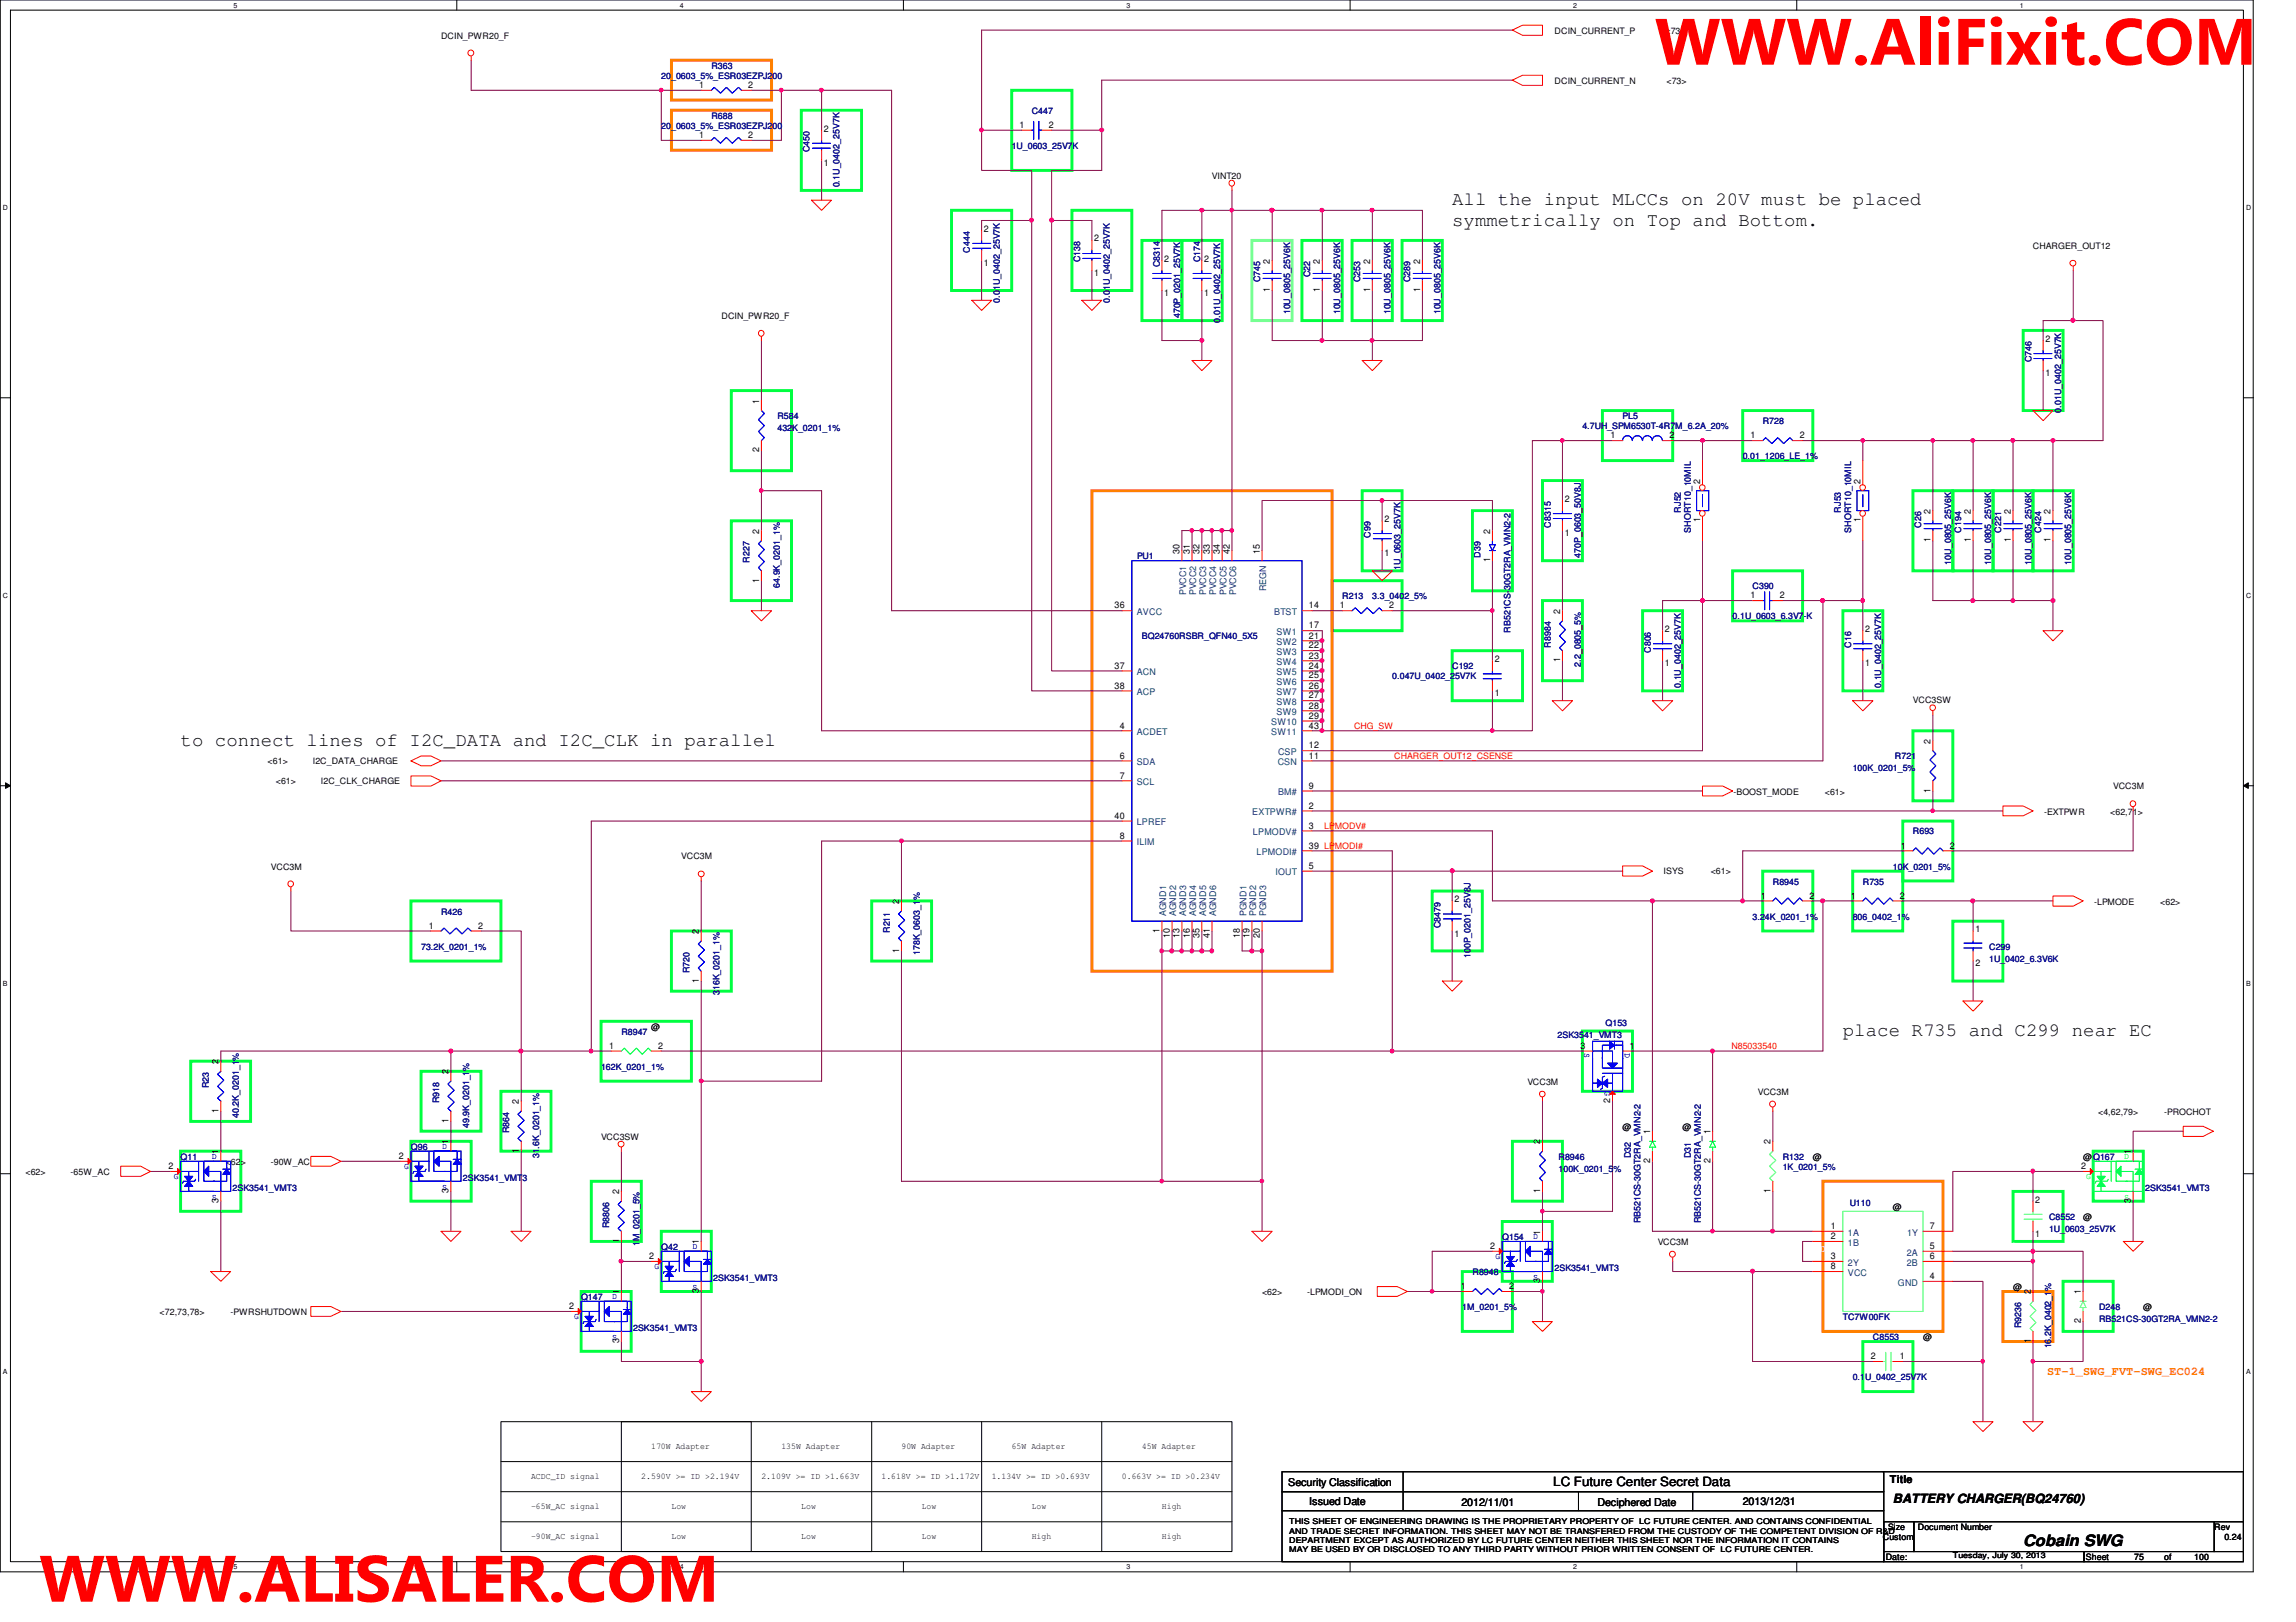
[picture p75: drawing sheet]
<svg xmlns="http://www.w3.org/2000/svg" width="297mm" height="210mm" viewBox="0 0 297 210" stroke-linecap="round" stroke-linejoin="round" font-family="sans-serif">
<defs><g id="words">
<g font-size="8.5" fill="#f00">
<text x="214.1" y="8.4">WWW.AliFixit.COM</text>
<text x="5.1" y="207.3">WWW.ALISALER.COM</text>
</g>
<g font-size="2.5">
<text x="187.9" y="26.6">All the input MLCCs on 20V must be placed</text>
<text x="187.9" y="29.2">symmetrically on Top and Bottom.</text>
<text x="23.4" y="96.5">to connect lines of I2C_DATA and I2C_CLK in parallel</text>
<text x="238.4" y="134.1">place R735 and C299 near EC</text>
</g>
<text font-size="2" x="261.7" y="200.1">Cobain SWG</text>
<g font-size="1.7">
<text x="201" y="192.3">LC Future Center Secret Data</text>
<text x="244.9" y="194.5">BATTERY CHARGER(BQ24760)</text>
</g>
<text font-size="1.5" fill="#ff8000" x="264.8" y="178">ST-1_SWG_FVT-SWG_EC024</text>
<g font-size="1.4">
<text x="244.5" y="191.9">Title</text>
<text x="166.7" y="192.3">Security Classification</text>
<text x="169.4" y="194.7">Issued Date</text>
<text x="189.1" y="194.9">2012/11/01</text>
<text x="206.7" y="194.9">Deciphered Date</text>
<text x="225.5" y="194.7">2013/12/31</text>
</g>
<g font-size="1.2">
<text x="90.5" y="11.4">1</text>
<text x="96.8" y="11.4">2</text>
<text x="90.5" y="17.9">1</text>
<text x="96.8" y="17.9">2</text>
<text x="106.6" y="17">2</text>
<text x="131.9" y="16.6">1</text>
<text x="135.7" y="16.6">2</text>
<text x="106.6" y="21.4">1</text>
<text x="127.3" y="30">2</text>
<text x="127.3" y="34.4">1</text>
<text x="141.6" y="35.7">1</text>
<text x="141.6" y="31.2">2</text>
<text x="150.6" y="33.9">2</text>
<text x="155.8" y="33.9">2</text>
<text x="164.3" y="34.1" transform="rotate(-90 164.3 34.1)">2</text>
<text x="170.8" y="34.1" transform="rotate(-90 170.8 34.1)">2</text>
<text x="177.2" y="34.1" transform="rotate(-90 177.2 34.1)">2</text>
<text x="183.7" y="34.1" transform="rotate(-90 183.7 34.1)">2</text>
<text x="150.6" y="38.3">1</text>
<text x="155.8" y="38.3">1</text>
<text x="164.3" y="37.8" transform="rotate(-90 164.3 37.8)">1</text>
<text x="170.8" y="37.8" transform="rotate(-90 170.8 37.8)">1</text>
<text x="177.2" y="37.8" transform="rotate(-90 177.2 37.8)">1</text>
<text x="183.7" y="37.8" transform="rotate(-90 183.7 37.8)">1</text>
<text x="264.6" y="44.2">2</text>
<text x="98.2" y="52.2" transform="rotate(-90 98.2 52.2)">1</text>
<text x="264.6" y="48.6">1</text>
<text x="98.2" y="58.5" transform="rotate(-90 98.2 58.5)">2</text>
<text x="208.4" y="56.7">1</text>
<text x="216" y="56.7">2</text>
<text x="226.5" y="56.7">1</text>
<text x="232.8" y="56.7">2</text>
<text x="202.4" y="64.9">2</text>
<text x="220" y="62.6" transform="rotate(-90 220 62.6)">2</text>
<text x="240.7" y="62.6" transform="rotate(-90 240.7 62.6)">2</text>
<text x="98.2" y="69.1" transform="rotate(-90 98.2 69.1)">2</text>
<text x="152.6" y="71.7" transform="rotate(-90 152.6 71.7)">30</text>
<text x="153.9" y="71.7" transform="rotate(-90 153.9 71.7)">31</text>
<text x="155.2" y="71.7" transform="rotate(-90 155.2 71.7)">32</text>
<text x="156.5" y="71.7" transform="rotate(-90 156.5 71.7)">33</text>
<text x="157.8" y="71.7" transform="rotate(-90 157.8 71.7)">34</text>
<text x="159.1" y="71.7" transform="rotate(-90 159.1 71.7)">42</text>
<text x="163" y="71.7" transform="rotate(-90 163 71.7)">15</text>
<text x="179.1" y="72">1</text>
<text x="179.1" y="67.5">2</text>
<text x="192.8" y="69.1" transform="rotate(-90 192.8 69.1)">2</text>
<text x="202.4" y="69.4">1</text>
<text x="220" y="67.6" transform="rotate(-90 220 67.6)">1</text>
<text x="240.7" y="67.6" transform="rotate(-90 240.7 67.6)">1</text>
<text x="249.8" y="70.2" transform="rotate(-90 249.8 70.2)">1</text>
<text x="249.8" y="66.5" transform="rotate(-90 249.8 66.5)">2</text>
<text x="255" y="70.2" transform="rotate(-90 255 70.2)">1</text>
<text x="255" y="66.5" transform="rotate(-90 255 66.5)">2</text>
<text x="260.1" y="70.2" transform="rotate(-90 260.1 70.2)">1</text>
<text x="260.1" y="66.5" transform="rotate(-90 260.1 66.5)">2</text>
<text x="265.3" y="70.2" transform="rotate(-90 265.3 70.2)">1</text>
<text x="265.3" y="66.5" transform="rotate(-90 265.3 66.5)">2</text>
<text x="98.2" y="75.4" transform="rotate(-90 98.2 75.4)">1</text>
<text x="192.8" y="72.8" transform="rotate(-90 192.8 72.8)">1</text>
<text x="226.5" y="77.4">1</text>
<text x="230.2" y="77.4">2</text>
<text x="144.2" y="78.7">36</text>
<text x="169.3" y="78.7">14</text>
<text x="169.3" y="81.3">17</text>
<text x="169.3" y="82.6">21</text>
<text x="169.3" y="83.9">22</text>
<text x="173.4" y="78.7">1</text>
<text x="179.7" y="78.7">2</text>
<text x="201.8" y="79.5" transform="rotate(-90 201.8 79.5)">2</text>
<text x="215.4" y="81.8">2</text>
<text x="241.3" y="81.8">2</text>
<text x="144.2" y="86.5">37</text>
<text x="144.2" y="89.1">38</text>
<text x="169.3" y="85.2">23</text>
<text x="169.3" y="86.5">24</text>
<text x="169.3" y="87.8">25</text>
<text x="169.3" y="89.1">26</text>
<text x="193.4" y="85.7">2</text>
<text x="201.8" y="85.7" transform="rotate(-90 201.8 85.7)">1</text>
<text x="215.4" y="86.2">1</text>
<text x="241.3" y="86.2">1</text>
<text x="144.9" y="94.3">4</text>
<text x="169.3" y="94.3">43</text>
<text x="169.3" y="93">29</text>
<text x="169.3" y="90.4">27</text>
<text x="169.3" y="91.7">28</text>
<text x="193.4" y="90.1">1</text>
<text x="144.9" y="98.2">6</text>
<text x="144.9" y="100.8">7</text>
<text x="169.3" y="98.2">11</text>
<text x="169.3" y="96.9">12</text>
<text x="249.8" y="96.3" transform="rotate(-90 249.8 96.3)">2</text>
<text x="144.2" y="106">40</text>
<text x="169.3" y="104.6">2</text>
<text x="169.3" y="102.1">9</text>
<text x="169.3" y="107.2">3</text>
<text x="249.8" y="102.6" transform="rotate(-90 249.8 102.6)">1</text>
<text x="144.9" y="108.5">8</text>
<text x="169.3" y="112.4">5</text>
<text x="169.3" y="109.8">39 LPMODI#</text>
<text x="245.9" y="109.8">1</text>
<text x="252.3" y="109.8">2</text>
<text x="116.3" y="117" transform="rotate(-90 116.3 117)">2</text>
<text x="188.2" y="116.8">2</text>
<text x="227.8" y="116.3">1</text>
<text x="234.1" y="116.3">2</text>
<text x="239.4" y="116.3">1</text>
<text x="245.8" y="116.3">2</text>
<text x="55.5" y="120.2">1</text>
<text x="61.8" y="120.2">2</text>
<text x="90.4" y="120.9" transform="rotate(-90 90.4 120.9)">2</text>
<text x="116.3" y="123.3" transform="rotate(-90 116.3 123.3)">1</text>
<text x="150" y="120.7" transform="rotate(-90 150 120.7)">1</text>
<text x="151.3" y="121.4" transform="rotate(-90 151.3 121.4)">10</text>
<text x="152.6" y="121.4" transform="rotate(-90 152.6 121.4)">13</text>
<text x="153.9" y="121.4" transform="rotate(-90 153.9 121.4)">16</text>
<text x="155.2" y="121.4" transform="rotate(-90 155.2 121.4)">35</text>
<text x="156.5" y="121.4" transform="rotate(-90 156.5 121.4)">41</text>
<text x="160.4" y="121.4" transform="rotate(-90 160.4 121.4)">18</text>
<text x="161.7" y="121.4" transform="rotate(-90 161.7 121.4)">19</text>
<text x="163" y="121.4" transform="rotate(-90 163 121.4)">20</text>
<text x="188.2" y="121.2">1</text>
<text x="255.6" y="120.6">1</text>
<text x="255.6" y="125.1">2</text>
<text x="90.4" y="127.2" transform="rotate(-90 90.4 127.2)">1</text>
<text x="28.3" y="137.8" transform="rotate(-90 28.3 137.8)">2</text>
<text x="78.8" y="135.7">1</text>
<text x="85.1" y="135.7">2</text>
<text x="204.5" y="135.7">3</text>
<text x="210.8" y="135.7">1</text>
<text x="58" y="139" transform="rotate(-90 58 139)">2</text>
<text x="67.1" y="142.9" transform="rotate(-90 67.1 142.9)">2</text>
<text x="208.3" y="142.7" transform="rotate(-90 208.3 142.7)">2</text>
<text x="28.3" y="149.4" transform="rotate(-90 28.3 149.4)">1</text>
<text x="28.3" y="144" transform="rotate(-90 28.3 144)">1</text>
<text x="51.6" y="150">2</text>
<text x="58" y="148.1" transform="rotate(-90 58 148.1)">1</text>
<text x="58" y="145.3" transform="rotate(-90 58 145.3)">1</text>
<text x="67.1" y="149.2" transform="rotate(-90 67.1 149.2)">1</text>
<text x="199.3" y="148.1" transform="rotate(-90 199.3 148.1)">2</text>
<text x="213.5" y="146.8" transform="rotate(-90 213.5 146.8)">1</text>
<text x="221.3" y="146.8" transform="rotate(-90 221.3 146.8)">1</text>
<text x="229.1" y="148.1" transform="rotate(-90 229.1 148.1)">2</text>
<text x="275.7" y="149.4" transform="rotate(-90 275.7 149.4)">1</text>
<text x="21.8" y="151.3">2</text>
<text x="28.3" y="155.7" transform="rotate(-90 28.3 155.7)">3</text>
<text x="58" y="154.4" transform="rotate(-90 58 154.4)">3</text>
<text x="80.1" y="154.6" transform="rotate(-90 80.1 154.6)">2</text>
<text x="199.3" y="154.4" transform="rotate(-90 199.3 154.4)">1</text>
<text x="213.5" y="150.5" transform="rotate(-90 213.5 150.5)">2</text>
<text x="221.3" y="150.5" transform="rotate(-90 221.3 150.5)">2</text>
<text x="229.1" y="154.4" transform="rotate(-90 229.1 154.4)">1</text>
<text x="263.3" y="155.6">2</text>
<text x="269.2" y="151.3">2</text>
<text x="275.7" y="155.7" transform="rotate(-90 275.7 155.7)">3</text>
<text x="80.1" y="160.9" transform="rotate(-90 80.1 160.9)">1</text>
<text x="90.4" y="161" transform="rotate(-90 90.4 161)">1</text>
<text x="192.8" y="161.6">2</text>
<text x="199.3" y="159.8" transform="rotate(-90 199.3 159.8)">1</text>
<text x="236.9" y="159">1</text>
<text x="236.9" y="160.4">2</text>
<text x="249.7" y="159">7</text>
<text x="249.7" y="161.6">5</text>
<text x="263.3" y="160.1">1</text>
<text x="80.1" y="167.5" transform="rotate(-90 80.1 167.5)">1</text>
<text x="84" y="162.9">2</text>
<text x="90.4" y="167.3" transform="rotate(-90 90.4 167.3)">3</text>
<text x="188.9" y="166.8">1</text>
<text x="195.2" y="166.8">2</text>
<text x="199.3" y="166.1" transform="rotate(-90 199.3 166.1)">3</text>
<text x="236.9" y="162.9">3</text>
<text x="236.9" y="164.3">8</text>
<text x="249.7" y="165.5">4</text>
<text x="249.7" y="162.9">6</text>
<text x="262.7" y="167.5" transform="rotate(-90 262.7 167.5)">2</text>
<text x="269.2" y="167.5" transform="rotate(-90 269.2 167.5)">1</text>
<text x="73.6" y="169.4">2</text>
<text x="80.1" y="173.8" transform="rotate(-90 80.1 173.8)">3</text>
<text x="262.7" y="173.8" transform="rotate(-90 262.7 173.8)">1</text>
<text x="269.2" y="171.2" transform="rotate(-90 269.2 171.2)">2</text>
<text x="242" y="175.9">2</text>
<text x="245.8" y="175.9">1</text>
</g>
<g font-size="1.2" fill="#004080">
<text x="153.5" y="77" transform="rotate(-90 153.5 77)">PVCC1</text>
<text x="154.8" y="77" transform="rotate(-90 154.8 77)">PVCC2</text>
<text x="156" y="77" transform="rotate(-90 156 77)">PVCC3</text>
<text x="157.3" y="77" transform="rotate(-90 157.3 77)">PVCC4</text>
<text x="158.7" y="77" transform="rotate(-90 158.7 77)">PVCC5</text>
<text x="159.9" y="77" transform="rotate(-90 159.9 77)">PVCC6</text>
<text x="163.8" y="76.5" transform="rotate(-90 163.8 76.5)">REGN</text>
<text x="147.1" y="79.6">AVCC</text>
<text x="164.8" y="79.6">BTST</text>
<text x="165.1" y="82.2">SW1</text>
<text x="165.1" y="83.5">SW2</text>
<text x="147.1" y="87.4">ACN</text>
<text x="147.1" y="90">ACP</text>
<text x="165.1" y="84.8">SW3</text>
<text x="165.1" y="86.1">SW4</text>
<text x="165.1" y="87.4">SW5</text>
<text x="165.1" y="88.6">SW6</text>
<text x="165.1" y="90">SW7</text>
<text x="147.1" y="95.1">ACDET</text>
<text x="164.5" y="95.1">SW11</text>
<text x="164.5" y="93.9">SW10</text>
<text x="165.1" y="91.2">SW8</text>
<text x="165.1" y="92.5">SW9</text>
<text x="147.1" y="99">SDA</text>
<text x="147.1" y="101.6">SCL</text>
<text x="165.3" y="99">CSN</text>
<text x="165.4" y="97.7">CSP</text>
<text x="147.1" y="106.8">LPREF</text>
<text x="162" y="105.5">EXTPWR#</text>
<text x="165.4" y="102.9">BM#</text>
<text x="147.1" y="109.4">ILIM</text>
<text x="162.1" y="108.1">LPMODV#</text>
<text x="162.6" y="110.7">LPMODI#</text>
<text x="165" y="113.3">IOUT</text>
<text x="150.9" y="118.6" transform="rotate(-90 150.9 118.6)">AGND1</text>
<text x="152.2" y="118.6" transform="rotate(-90 152.2 118.6)">AGND2</text>
<text x="153.5" y="118.6" transform="rotate(-90 153.5 118.6)">AGND3</text>
<text x="154.8" y="118.6" transform="rotate(-90 154.8 118.6)">AGND4</text>
<text x="156" y="118.6" transform="rotate(-90 156 118.6)">AGND5</text>
<text x="157.3" y="118.6" transform="rotate(-90 157.3 118.6)">AGND6</text>
<text x="161.2" y="118.6" transform="rotate(-90 161.2 118.6)">PGND1</text>
<text x="162.5" y="118.6" transform="rotate(-90 162.5 118.6)">PGND2</text>
<text x="163.8" y="118.6" transform="rotate(-90 163.8 118.6)">PGND3</text>
<text x="239.1" y="159.9">1A</text>
<text x="239.1" y="161.2">1B</text>
<text x="246.7" y="159.9">1Y</text>
<text x="239.1" y="163.8">2Y</text>
<text x="239.1" y="165.1">VCC</text>
<text x="245.5" y="166.4">GND</text>
<text x="246.7" y="162.5">2A</text>
<text x="246.7" y="163.8">2B</text>
</g>
<g font-size="1.1">
<text x="57.1" y="5">DCIN_PWR20_F</text>
<text x="201.1" y="4.4">DCIN_CURRENT_P</text>
<text x="215.5" y="4.4">&lt;73&gt;</text>
<text x="201.1" y="10.8">DCIN_CURRENT_N</text>
<text x="215.6" y="10.8">&lt;73&gt;</text>
<text x="156.8" y="23.2">VINT20</text>
<text x="263" y="32.2">CHARGER_OUT12</text>
<text x="93.3" y="41.3">DCIN_PWR20_F</text>
<text x="247.5" y="91">VCC3SW</text>
<text x="34.6" y="98.9">&lt;61&gt;</text>
<text x="35.7" y="101.5">&lt;61&gt;</text>
<text x="40.5" y="98.9">I2C_DATA_CHARGE</text>
<text x="41.5" y="101.5">I2C_CLK_CHARGE</text>
<text x="224.3" y="102.8">-BOOST_MODE</text>
<text x="236.1" y="102.8">&lt;61&gt;</text>
<text x="264.5" y="105.4">-EXTPWR</text>
<text x="273" y="105.4">&lt;62,71&gt;</text>
<text x="273.4" y="102.2">VCC3M</text>
<text x="35" y="112.5">VCC3M</text>
<text x="88.1" y="111.2">VCC3M</text>
<text x="215.2" y="113.2">ISYS</text>
<text x="221.3" y="113.2">&lt;61&gt;</text>
<text x="270.9" y="117.1">-LPMODE</text>
<text x="279.5" y="117.1">&lt;62&gt;</text>
<text x="84.2" y="133.3">@</text>
<text x="197.6" y="140.4">VCC3M</text>
<text x="227.4" y="141.7">VCC3M</text>
<text x="77.8" y="147.5">VCC3SW</text>
<text x="209.9" y="146.2">@</text>
<text x="217.7" y="146.2">@</text>
<text x="271.4" y="144.3">&lt;4,62,79&gt;</text>
<text x="280" y="144.3">-PROCHOT</text>
<text x="3.3" y="152">&lt;62&gt;</text>
<text x="9.1" y="152">-65W_AC</text>
<text x="29.2" y="150.7">&lt;62&gt;</text>
<text x="35" y="150.7">-90W_AC</text>
<text x="234.5" y="150.1">@</text>
<text x="269.5" y="150.1">@</text>
<text x="214.5" y="161.1">VCC3M</text>
<text x="244.9" y="156.5">@</text>
<text x="269.5" y="157.9">@</text>
<text x="163.3" y="167.6">&lt;62&gt;</text>
<text x="169.1" y="167.6">-LPMODI_ON</text>
<text x="260.4" y="166.9">@</text>
<text x="20.7" y="170.2">&lt;72,73,78&gt;</text>
<text x="29.8" y="170.2">-PWRSHUTDOWN</text>
<text x="248.8" y="173.4">@</text>
<text x="277.3" y="169.5">@</text>
<text x="68.7" y="191.4">ACDC_ID signal</text>
<text x="83" y="191.4">2.590V &gt;= ID &gt;2.194V</text>
<text x="84.2" y="187.5">170W Adapter</text>
<text x="98.5" y="191.4">2.109V &gt;= ID &gt;1.663V</text>
<text x="101.1" y="187.5">135W Adapter</text>
<text x="114" y="191.4">1.618V &gt;= ID &gt;1.172V</text>
<text x="116.6" y="187.5">90W Adapter</text>
<text x="128.3" y="191.4">1.134V &gt;= ID &gt;0.693V</text>
<text x="130.9" y="187.5">65W Adapter</text>
<text x="145.1" y="191.4">0.663V &gt;= ID &gt;0.234V</text>
<text x="147.7" y="187.5">45W Adapter</text>
<text x="68.7" y="195.3">-65W_AC signal</text>
<text x="86.9" y="195.3">Low</text>
<text x="103.7" y="195.3">Low</text>
<text x="119.2" y="195.3">Low</text>
<text x="133.5" y="195.3">Low</text>
<text x="150.3" y="195.3">High</text>
<text x="68.7" y="199.2">-90W_AC signal</text>
<text x="86.9" y="199.2">Low</text>
<text x="103.7" y="199.2">Low</text>
<text x="119.2" y="199.2">Low</text>
<text x="133.5" y="199.2">High</text>
<text x="150.3" y="199.2">High</text>
<text x="243.6" y="199.3">Custom</text>
<text x="244" y="201.9">Date:</text>
<text x="244.3" y="198">Size</text>
<text x="248.1" y="198">Document Number</text>
<text x="269.9" y="201.9">Sheet</text>
<text x="276.1" y="201.9">75</text>
<text x="280" y="201.9">of</text>
<text x="283.9" y="201.9">100</text>
<text x="286.5" y="198">Rev</text>
<text x="287.8" y="199.3">0.24</text>
</g>
<g font-size="1.1" fill="#000080">
<text x="85.6" y="10.2">20_0603_5%_ESR03EZPJ200</text>
<text x="92" y="8.9">R363</text>
<text x="85.6" y="16.7">20_0603_5%_ESR03EZPJ200</text>
<text x="92" y="15.4">R688</text>
<text x="133.5" y="14.7">C447</text>
<text x="104.7" y="19.7" transform="rotate(-90 104.7 19.7)">C450</text>
<text x="130.9" y="19.3">1U_0603_25V7K</text>
<text x="108.6" y="24.3" transform="rotate(-90 108.6 24.3)">0.1U_0402_25V7K</text>
<text x="125.5" y="32.7" transform="rotate(-90 125.5 32.7)">C444</text>
<text x="139.7" y="34" transform="rotate(-90 139.7 34)">C138</text>
<text x="150.1" y="34.6" transform="rotate(-90 150.1 34.6)">C8314</text>
<text x="155.3" y="34" transform="rotate(-90 155.3 34)">C174</text>
<text x="169.5" y="35.9" transform="rotate(-90 169.5 35.9)">C22</text>
<text x="129.4" y="39.2" transform="rotate(-90 129.4 39.2)">0.01U_0402_25V7K</text>
<text x="143.6" y="39.2" transform="rotate(-90 143.6 39.2)">0.01U_0402_25V7K</text>
<text x="152.7" y="41.2" transform="rotate(-90 152.7 41.2)">470P_0201_25V7K</text>
<text x="157.9" y="41.7" transform="rotate(-90 157.9 41.7)">0.01U_0402_25V7K</text>
<text x="163" y="36.5" transform="rotate(-90 163 36.5)">C745</text>
<text x="166.9" y="40.7" transform="rotate(-90 166.9 40.7)">10U_0805_25V6K</text>
<text x="173.4" y="40.7" transform="rotate(-90 173.4 40.7)">10U_0805_25V6K</text>
<text x="176" y="36.5" transform="rotate(-90 176 36.5)">C253</text>
<text x="179.9" y="40.7" transform="rotate(-90 179.9 40.7)">10U_0805_25V6K</text>
<text x="182.5" y="36.5" transform="rotate(-90 182.5 36.5)">C289</text>
<text x="186.3" y="40.7" transform="rotate(-90 186.3 40.7)">10U_0805_25V6K</text>
<text x="262.8" y="46.9" transform="rotate(-90 262.8 46.9)">C746</text>
<text x="266.7" y="53.4" transform="rotate(-90 266.7 53.4)">0.01U_0402_25V7K</text>
<text x="100.6" y="54.2">R584</text>
<text x="100.6" y="55.8">432K_0201_1%</text>
<text x="204.7" y="55.5">4.7UH_SPM6530T-4R7M_6.2A_20%</text>
<text x="209.9" y="54.2">PL5</text>
<text x="225.5" y="59.4">0.01_1206_LE_1%</text>
<text x="228" y="54.9">R728</text>
<text x="177.3" y="69.6" transform="rotate(-90 177.3 69.6)">C99</text>
<text x="200.6" y="68.3" transform="rotate(-90 200.6 68.3)">C8315</text>
<text x="217.5" y="66.3" transform="rotate(-90 217.5 66.3)">RJ52</text>
<text x="218.7" y="68.9" transform="rotate(-90 218.7 68.9)">SHORT10_10MIL</text>
<text x="238.2" y="66.3" transform="rotate(-90 238.2 66.3)">RJ53</text>
<text x="239.5" y="68.9" transform="rotate(-90 239.5 68.9)">SHORT10_10MIL</text>
<text x="248.5" y="68.3" transform="rotate(-90 248.5 68.3)">C26</text>
<text x="253.7" y="68.9" transform="rotate(-90 253.7 68.9)">C194</text>
<text x="258.9" y="68.9" transform="rotate(-90 258.9 68.9)">C221</text>
<text x="264.1" y="68.9" transform="rotate(-90 264.1 68.9)">C424</text>
<text x="97" y="72.8" transform="rotate(-90 97 72.8)">R227</text>
<text x="100.9" y="76.1" transform="rotate(-90 100.9 76.1)">64.9K_0201_1%</text>
<text x="147.1" y="72.3">PU1</text>
<text x="173.6" y="77.6">R213</text>
<text x="177.5" y="77.6">3.3_0402_5%</text>
<text x="181.2" y="73.7" transform="rotate(-90 181.2 73.7)">1U_0603_25V7K</text>
<text x="191.6" y="72.2" transform="rotate(-90 191.6 72.2)">D39</text>
<text x="204.5" y="72.2" transform="rotate(-90 204.5 72.2)">470P_0603_50V8J</text>
<text x="226.7" y="76.2">C390</text>
<text x="252.4" y="73.1" transform="rotate(-90 252.4 73.1)">10U_0805_25V6K</text>
<text x="257.6" y="73.1" transform="rotate(-90 257.6 73.1)">10U_0805_25V6K</text>
<text x="262.8" y="73.1" transform="rotate(-90 262.8 73.1)">10U_0805_25V6K</text>
<text x="268" y="73.1" transform="rotate(-90 268 73.1)">10U_0805_25V6K</text>
<text x="147.7" y="82.7">BQ24760RSBR_QFN40_5X5</text>
<text x="195.4" y="81.9" transform="rotate(-90 195.4 81.9)">RB521CS-30GT2RA_VMN2-2</text>
<text x="200.6" y="83.8" transform="rotate(-90 200.6 83.8)">R8984</text>
<text x="224.2" y="80.1">0.1U_0603_6.3V7-K</text>
<text x="239.5" y="83.8" transform="rotate(-90 239.5 83.8)">C16</text>
<text x="180.1" y="87.9">0.047U_0402_25V7K</text>
<text x="187.9" y="86.6">C192</text>
<text x="204.5" y="86.3" transform="rotate(-90 204.5 86.3)">2.2_0805_5%</text>
<text x="213.6" y="84.5" transform="rotate(-90 213.6 84.5)">C806</text>
<text x="217.5" y="89" transform="rotate(-90 217.5 89)">0.1U_0402_25V7K</text>
<text x="243.4" y="89" transform="rotate(-90 243.4 89)">0.1U_0402_25V7K</text>
<text x="239.7" y="99.8">100K_0201_5%</text>
<text x="245.1" y="98.3">R721</text>
<text x="247.5" y="108">R693</text>
<text x="244.9" y="112.5">10K_0201_5%</text>
<text x="57.1" y="118.4">R426</text>
<text x="226.7" y="119">3.24K_0201_1%</text>
<text x="229.4" y="114.5">R8945</text>
<text x="239.7" y="119">806_0402_1%</text>
<text x="241" y="114.5">R735</text>
<text x="54.5" y="122.9">73.2K_0201_1%</text>
<text x="89.2" y="125.9" transform="rotate(-90 89.2 125.9)">R720</text>
<text x="115.1" y="120.7" transform="rotate(-90 115.1 120.7)">R211</text>
<text x="119" y="123.6" transform="rotate(-90 119 123.6)">178K_0603_1%</text>
<text x="186.3" y="120.1" transform="rotate(-90 186.3 120.1)">C8479</text>
<text x="190.2" y="124" transform="rotate(-90 190.2 124)">100P_0201_25V8J</text>
<text x="257.3" y="122.9">C299</text>
<text x="257.3" y="124.5">1U_0402_6.3V6K</text>
<text x="93.1" y="128.8" transform="rotate(-90 93.1 128.8)">316K_0201_1%</text>
<text x="80.4" y="133.9">R8947</text>
<text x="201.5" y="134.3">2SK3541_VMT3</text>
<text x="207.7" y="132.7">Q153</text>
<text x="27" y="140.8" transform="rotate(-90 27 140.8)">R23</text>
<text x="56.8" y="142.8" transform="rotate(-90 56.8 142.8)">R918</text>
<text x="77.8" y="138.4">162K_0201_1%</text>
<text x="30.9" y="144.7" transform="rotate(-90 30.9 144.7)">40.2K_0201_1%</text>
<text x="53.2" y="148.8">Q96</text>
<text x="60.7" y="146" transform="rotate(-90 60.7 146)">49.9K_0201_1%</text>
<text x="65.9" y="146.6" transform="rotate(-90 65.9 146.6)">R864</text>
<text x="69.8" y="149.9" transform="rotate(-90 69.8 149.9)">31.6K_0201_1%</text>
<text x="211" y="149.9" transform="rotate(-90 211 149.9)">D32</text>
<text x="218.7" y="149.9" transform="rotate(-90 218.7 149.9)">D31</text>
<text x="23.4" y="150.1">Q11</text>
<text x="30.1" y="154.1">2SK3541_VMT3</text>
<text x="59.9" y="152.8">2SK3541_VMT3</text>
<text x="201.6" y="150.1">R8946</text>
<text x="201.6" y="151.6">100K_0201_5%</text>
<text x="230.6" y="150.1">R132</text>
<text x="230.6" y="151.4">1K_0201_5%</text>
<text x="270.8" y="150.1">Q167</text>
<text x="277.5" y="154.1">2SK3541_VMT3</text>
<text x="78.8" y="159" transform="rotate(-90 78.8 159)">R8806</text>
<text x="82.7" y="161.3" transform="rotate(-90 82.7 161.3)">1M_0201_5%</text>
<text x="85.6" y="161.8">Q42</text>
<text x="194.3" y="160.4">Q154</text>
<text x="212.3" y="158.3" transform="rotate(-90 212.3 158.3)">RB521CS-30GT2RA_VMN2-2</text>
<text x="220" y="158.3" transform="rotate(-90 220 158.3)">RB521CS-30GT2RA_VMN2-2</text>
<text x="239.3" y="156">U110</text>
<text x="265.1" y="157.9">C8552</text>
<text x="265.1" y="159.4">1U_0603_25V7K</text>
<text x="92.3" y="165.8">2SK3541_VMT3</text>
<text x="190.5" y="165">R8948</text>
<text x="201.1" y="164.5">2SK3541_VMT3</text>
<text x="75.2" y="168.2">Q147</text>
<text x="81.9" y="172.3">2SK3541_VMT3</text>
<text x="189.2" y="169.5">1M_0201_5%</text>
<text x="238.4" y="170.8">TC7W00FK</text>
<text x="242.3" y="173.4">C8553</text>
<text x="261.5" y="171.9" transform="rotate(-90 261.5 171.9)">R9236</text>
<text x="271.6" y="169.5">D248</text>
<text x="271.6" y="171.1">RB521CS-30GT2RA_VMN2-2</text>
<text x="239.7" y="178.6">0.1U_0402_25V7K</text>
<text x="265.4" y="174.5" transform="rotate(-90 265.4 174.5)">16.2K_0402_1%</text>
</g>
<g font-size="1.1" fill="#f00">
<text x="175.2" y="94.3">CHG_SW</text>
<text x="180.4" y="98.2">CHARGER_OUT12_CSENSE</text>
<text x="171.3" y="107.3">LPMODV#</text>
<text x="224" y="135.8">N85033540</text>
</g>
<g font-size="1.1" fill="#00f">
<text x="204.9" y="136.3" transform="rotate(90 204.9 136.3)">S</text>
<text x="210.2" y="136.3" transform="rotate(90 210.2 136.3)">D</text>
<text x="207.6" y="141.2" transform="rotate(90 207.6 141.2)">G</text>
<text x="27.4" y="149.9">D</text>
<text x="57.2" y="148.7">D</text>
<text x="22.5" y="152.6">G</text>
<text x="27.4" y="155.3">S</text>
<text x="52.3" y="151.3">G</text>
<text x="57.2" y="154">S</text>
<text x="89.6" y="161.6">D</text>
<text x="198.4" y="160.3">D</text>
<text x="84.7" y="164.2">G</text>
<text x="89.6" y="166.9">S</text>
<text x="193.5" y="162.9">G</text>
<text x="198.4" y="165.7">S</text>
<text x="74.3" y="170.7">G</text>
<text x="79.2" y="168.1">D</text>
<text x="79.2" y="173.4">S</text>
</g>
<g font-size="1.1" fill="#00ff80">
<text x="274.8" y="149.9">D</text>
<text x="269.9" y="152.6">G</text>
<text x="274.8" y="155.3">S</text>
</g>
<g font-size="1.1" fill="#fff">
<text x="253.8" y="151.3">N100925226</text>
<text x="221.7" y="159.1">N100925566</text>
<text x="233.5" y="162">N100925582</text>
<text x="254.3" y="161.7">N100925243</text>
</g>
<g font-size="1">
<text x="166.8" y="197.3">THIS SHEET OF ENGINEERING DRAWING IS THE PROPRIETARY PROPERTY OF LC FUTURE CENTER. AND CONTAINS CONFIDENTIAL</text>
<text x="166.8" y="198.5">AND TRADE SECRET INFORMATION. THIS SHEET MAY NOT BE TRANSFERED FROM THE CUSTODY OF THE COMPETENT DIVISION OF R&amp;D</text>
<text x="166.8" y="199.6">DEPARTMENT EXCEPT AS AUTHORIZED BY LC FUTURE CENTER NEITHER THIS SHEET NOR THE INFORMATION IT CONTAINS</text>
<text x="166.8" y="200.8">MAY BE USED BY OR DISCLOSED TO ANY THIRD PARTY WITHOUT PRIOR WRITTEN CONSENT OF LC FUTURE CENTER.</text>
<text x="252.6" y="201.7">Tuesday, July 30, 2013</text>
</g>
<g font-size=".9">
<text x="30.2" y="1">5</text>
<text x="88" y="1">4</text>
<text x="145.8" y="1">3</text>
<text x="203.5" y="1">2</text>
<text x="261.3" y="1">1</text>
<text x=".4" y="27.2">D</text>
<text x="290.6" y="27.2">D</text>
<text x=".4" y="77.3">C</text>
<text x="290.6" y="77.3">C</text>
<text x=".4" y="127.6">B</text>
<text x="290.6" y="127.6">B</text>
<text x=".4" y="177.8">A</text>
<text x="290.6" y="177.8">A</text>
<text x="30.2" y="203.1">5</text>
<text x="88" y="203.1">4</text>
<text x="145.8" y="203.1">3</text>
<text x="203.5" y="203.1">2</text>
<text x="261.3" y="203.1">1</text>
</g>
</g></defs>
<path d="M0 0h291.5v203.4h-291.5zM1.4 1.3h288.8v200.8h-288.8z" fill="none" stroke="#000" stroke-width=".13"/>
<g fill="#fff">
<path d="M30.2 .2h.5v1h-.5z"/>
<path d="M30.2 202.3h.5v1h-.5z"/>
</g>
<path d="M59.1 0v1.3M59.1 202.1v1.3" fill="none" stroke="#000" stroke-width=".13"/>
<g fill="#fff">
<path d="M88 .2h.5v1h-.5z"/>
<path d="M88 202.3h.5v1h-.5z"/>
</g>
<path d="M116.9 0v1.3M116.9 202.1v1.3" fill="none" stroke="#000" stroke-width=".13"/>
<g fill="#fff">
<path d="M145.7 .2h.6v1h-.6z"/>
<path d="M145.7 202.3h.6v1h-.6z"/>
</g>
<path d="M174.7 0v1.3M174.7 202.1v1.3" fill="none" stroke="#000" stroke-width=".13"/>
<g fill="#fff">
<path d="M203.5 .2h.5v1h-.5z"/>
<path d="M203.5 202.3h.5v1h-.5z"/>
</g>
<path d="M232.4 0v1.3M232.4 202.1v1.3" fill="none" stroke="#000" stroke-width=".13"/>
<g fill="#fff">
<path d="M261.3 .2h.5v1h-.5z"/>
<path d="M261.3 202.3h.5v1h-.5z"/>
<path d="M.4 26.4h.6v1h-.6z"/>
<path d="M290.6 26.4h.6v1h-.6z"/>
<path d="M.4 76.5h.6v1.1h-.6z"/>
<path d="M290.6 76.5h.6v1.1h-.6z"/>
</g>
<path d="M0 51.5h1.4M290.2 51.5h1.3" fill="none" stroke="#000" stroke-width=".13"/>
<g fill="#fff">
<path d="M.4 126.7h.6v1.1h-.6z"/>
<path d="M290.6 126.7h.6v1.1h-.6z"/>
</g>
<path d="M0 101.7h1.4M.7 101.3l.7 .4-.7 .3zM290.2 101.7h1.3M290.2 101.7l.7-.4v.7z" fill="none" stroke="#000" stroke-width=".13"/>
<path d="M.7 101.3l.7 .4-.7 .3zM290.2 101.7l.7-.4v.7z" fill="#000"/>
<g fill="#fff">
<path d="M.4 177h.5v1h-.5z"/>
<path d="M290.6 177h.5v1h-.5z"/>
</g>
<path d="M0 151.9h1.4M290.2 151.9h1.3M64.8 184h94.6v16.8h-94.6zM64.8 193h94.6M64.8 196.9h94.6M64.8 189.1h94.6M112.8 184v16.8h-32.4v-16.8h16.8v16.8M127 184v16.8M142.5 184v16.8" fill="none" stroke="#000" stroke-width=".13"/>
<g fill="none" stroke="#00ff40" stroke-width=".38">
<path d="M103.7 14.3h7.8v10.3h-7.8zM130.9 11.7h7.8v10.4h-7.8zM123.1 27.2h7.8v10.4h-7.8zM138.7 27.2h7.7v10.4h-7.7zM147.7 31.1h5.2v10.4h-5.2zM152.9 31.1h5.2v10.4h-5.2zM168.4 31.1h5.2v10.4h-5.2zM174.9 31.1h5.2v10.4h-5.2zM181.4 31.1h5.2v10.4h-5.2zM94.6 50.5h7.8v10.4h-7.8zM207.3 53.1h9.1v6.5h-9.1zM225.5 53.1h9v6.5h-9z"/>
<path d="M261.7 42.8h5.2v10.3h-5.2zM94.6 67.4h7.8v10.3h-7.8zM172.3 75.1h9.1v6.5h-9.1zM176.2 63.5h5.2v10.4h-5.2zM190.5 66.1h5.2v10.4h-5.2zM199.6 62.2h5.1v10.4h-5.1zM199.6 77.7h5.1v10.4h-5.1zM212.5 79h5.2v10.4h-5.2zM224.2 73.9h9v6.4h-9zM238.4 79h5.2v10.4h-5.2zM247.5 63.5h5.1v10.4h-5.1zM252.6 63.5h5.2v10.4h-5.2z"/>
<path d="M257.8 63.5h5.2v10.4h-5.2zM263 63.5h5.2v10.4h-5.2zM187.9 84.2h9.1v6.5h-9.1zM247.5 94.6h5.1v9h-5.1zM53.2 116.6h11.6v7.8h-11.6zM112.8 116.6h7.7v7.8h-7.7zM185.3 115.3h6.5v7.8h-6.5zM228 112.7h6.5v7.8h-6.5zM239.7 112.7h6.5v7.8h-6.5zM246.2 106.3h6.4v7.7h-6.4zM252.6 119.2h6.5v7.8h-6.5zM24.7 137.3h7.7v7.8h-7.7z"/>
<path d="M54.5 138.6h7.7v7.8h-7.7zM77.8 132.2h11.6v7.7h-11.6zM86.9 120.5h7.7v7.8h-7.7zM204.7 133.4h6.5v7.8h-6.5zM23.4 149h7.8v7.8h-7.8zM53.2 147.7h7.8v7.7h-7.8zM64.8 141.2h6.5v7.8h-6.5zM76.5 152.9h6.5v7.8h-6.5zM85.6 159.3h6.4v7.8h-6.4zM194.3 158.1h6.5v7.7h-6.5zM195.7 147.7h6.4v7.7h-6.4zM260.4 154.2h6.5v6.5h-6.5z"/>
<path d="M270.8 149h6.5v6.4h-6.5zM75.2 167.1h6.5v7.8h-6.5zM189.2 164.5h6.5v7.8h-6.5zM241 173.6h6.5v6.5h-6.5zM266.9 165.8h6.5v6.5h-6.5z"/>
</g>
<path d="M162 31.1h5.2v10.4h-5.2z" fill="none" stroke="#80ff80" stroke-width=".38"/>
<path d="M86.9 7.8h12.9v5.2h-12.9zM86.9 14.3h12.9v5.1h-12.9zM141.3 63.5h31v62.2h-31zM235.8 152.9h15.6v19.4h-15.6zM259.1 167.1h6.5v6.5h-6.5z" fill="none" stroke="#ff8000" stroke-width=".38"/>
<path d="M127 16.8v5.3h6.5v6.4h-6.5v1.3M127 33.7v5.2M136.1 28.5h5.2v2.6M141.3 35v3.9" fill="none" stroke="#800040" stroke-width=".13"/>
<path d="M126.8 16.7h.3l.1 .1-.1 .2-.1 .1-.2-.1z" fill-rule="evenodd" fill="#f0f"/>
<path d="M126.8 16.7h.3l.1 .1-.1 .2-.1 .1-.2-.1z" fill="none" stroke="#f0f" stroke-width=".13"/>
<path d="M142.5 16.8v5.3h-6.4v6.4" fill="none" stroke="#800040" stroke-width=".13"/>
<circle cx="142.5" cy="16.8" r=".25" fill="#f0f"/>
<circle cx="142.5" cy="16.8" r=".25" fill="none" stroke="#f0f" stroke-width=".13"/>
<path d="M195.7 10.4h-53.2v6.4h-6.4M195.7 3.9h-68.7v12.9h5.2M202.1 57h6.5M220.3 57h6.4M250.1 57v9.1M255.3 57v9.1" fill="none" stroke="#800040" stroke-width=".13"/>
<circle cx="220.3" cy="57" r=".25" fill="#f0f"/>
<circle cx="220.3" cy="57" r=".25" fill="none" stroke="#f0f" stroke-width=".13"/>
<path d="M260.4 57v9.1M272.1 57h-6.5v9.1" fill="none" stroke="#800040" stroke-width=".13"/>
<circle cx="265.6" cy="57" r=".25" fill="#f0f"/>
<circle cx="265.6" cy="57" r=".25" fill="none" stroke="#f0f" stroke-width=".13"/>
<path d="M250.1 70v7.7M255.3 70v7.7M260.4 70v7.7M265.6 77.7v3.9" fill="none" stroke="#800040" stroke-width=".13"/>
<path d="M260.2 77.5h.2l.2 .1v.3l-.2 .1-.2-.1z" fill-rule="evenodd" fill="#f0f"/>
<path d="M260.2 77.5h.2l.2 .1v.3l-.2 .1-.2-.1z" fill="none" stroke="#f0f" stroke-width=".13"/>
<path d="M265.6 70v7.7" fill="none" stroke="#800040" stroke-width=".13"/>
<circle cx="265.6" cy="77.7" r=".26" fill="#f0f"/>
<circle cx="265.6" cy="77.7" r=".26" fill="none" stroke="#f0f" stroke-width=".13"/>
<path d="M220.3 57v2.6M233.2 57h7.8v2.6M268.2 41.5h3.9v15.5M215.1 77.7v3.9M220.3 77.7h6.4M230.6 77.7h5.2M241 77.7v3.9" fill="none" stroke="#800040" stroke-width=".13"/>
<circle cx="268.2" cy="41.4" r=".26" fill="#f0f"/>
<circle cx="268.2" cy="41.4" r=".26" fill="none" stroke="#f0f" stroke-width=".13"/>
<path d="M155.5 27.2v6.5M159.4 27.2h5.2M268.2 35v6.5h-3.9v2.6M155.5 44.1v2.6M264.3 48v5.1" fill="none" stroke="#800040" stroke-width=".13"/>
<circle cx="164.5" cy="27.2" r=".25" fill="#f0f"/>
<circle cx="164.5" cy="27.2" r=".25" fill="none" stroke="#f0f" stroke-width=".13"/>
<path d="M171.1 27.2v6.5M177.5 27.2v6.5" fill="none" stroke="#800040" stroke-width=".13"/>
<circle cx="171" cy="27.2" r=".25" fill="#f0f"/>
<circle cx="171" cy="27.2" r=".25" fill="none" stroke="#f0f" stroke-width=".13"/>
<path d="M171.1 27.2h6.4" fill="none" stroke="#800040" stroke-width=".13"/>
<circle cx="177.5" cy="27.2" r=".25" fill="#f0f"/>
<circle cx="177.5" cy="27.2" r=".25" fill="none" stroke="#f0f" stroke-width=".13"/>
<path d="M164.6 37.6v6.5h6.5M171.1 37.6v6.5M171.1 44.1h6.4" fill="none" stroke="#800040" stroke-width=".13"/>
<circle cx="171" cy="44" r=".25" fill="#f0f"/>
<circle cx="171" cy="44" r=".25" fill="none" stroke="#f0f" stroke-width=".13"/>
<path d="M220.3 77.7v19.5" fill="none" stroke="#800040" stroke-width=".13"/>
<circle cx="220.3" cy="77.7" r=".26" fill="#f0f"/>
<circle cx="220.3" cy="77.7" r=".26" fill="none" stroke="#f0f" stroke-width=".13"/>
<path d="M235.8 77.7v20.8" fill="none" stroke="#800040" stroke-width=".13"/>
<circle cx="235.8" cy="77.7" r=".26" fill="#f0f"/>
<circle cx="235.8" cy="77.7" r=".26" fill="none" stroke="#f0f" stroke-width=".13"/>
<path d="M215.1 85.5v5.2M241 85.5v5.2M163.3 152.9v6.4" fill="none" stroke="#800040" stroke-width=".13"/>
<path d="M163.1 152.7h.3l.1 .1-.1 .2-.2 .1-.1-.1z" fill-rule="evenodd" fill="#f0f"/>
<path d="M163.1 152.7h.3l.1 .1-.1 .2-.2 .1-.1-.1z" fill="none" stroke="#f0f" stroke-width=".13"/>
<path d="M116.6 108.8v7.8M150.3 152.9h13" fill="none" stroke="#800040" stroke-width=".13"/>
<circle cx="116.6" cy="108.8" r=".25" fill="#f0f"/>
<circle cx="116.6" cy="108.8" r=".25" fill="none" stroke="#f0f" stroke-width=".13"/>
<path d="M90.7 139.9v20.8M116.6 123.1v29.8" fill="none" stroke="#800040" stroke-width=".13"/>
<circle cx="90.7" cy="139.9" r=".25" fill="#f0f"/>
<circle cx="90.7" cy="139.9" r=".25" fill="none" stroke="#f0f" stroke-width=".13"/>
<path d="M61 7.8v3.9M115.4 11.7v67.3M98.5 63.5h7.8M67.4 136v6.5M67.4 149v10.3M90.7 176.2v3.9" fill="none" stroke="#800040" stroke-width=".13"/>
<path d="M98.3 63.3h.3l.1 .2-.1 .1-.1 .1-.2-.1z" fill-rule="evenodd" fill="#f0f"/>
<path d="M98.3 63.3h.3l.1 .2-.1 .1-.1 .1-.2-.1z" fill="none" stroke="#f0f" stroke-width=".13"/>
<path d="M85.6 11.7h5.1M98.5 63.5v5.2M106.3 63.5v31.1h38.9" fill="none" stroke="#800040" stroke-width=".13"/>
<path d="M85.4 11.5h.3l.1 .1-.1 .2-.2 .1-.1-.1z" fill-rule="evenodd" fill="#f0f"/>
<path d="M85.4 11.5h.3l.1 .1-.1 .2-.2 .1-.1-.1z" fill="none" stroke="#f0f" stroke-width=".13"/>
<path d="M97.2 11.7h3.9v6.5h-3.9M106.3 11.7h9.1" fill="none" stroke="#800040" stroke-width=".13"/>
<circle cx="106.3" cy="11.7" r=".25" fill="#f0f"/>
<circle cx="106.3" cy="11.7" r=".25" fill="none" stroke="#f0f" stroke-width=".13"/>
<path d="M61 11.7h24.6v6.5h5.1M106.3 11.7v5.1M106.3 20.7v5.2M164.6 27.2v6.5" fill="none" stroke="#800040" stroke-width=".13"/>
<circle cx="164.5" cy="27.2" r=".25" fill="#f0f"/>
<circle cx="164.5" cy="27.2" r=".25" fill="none" stroke="#f0f" stroke-width=".13"/>
<path d="M255.3 57h5.1" fill="none" stroke="#800040" stroke-width=".13"/>
<path d="M260.2 56.8h.4v.2v.2h-.2h-.2z" fill-rule="evenodd" fill="#f0f"/>
<path d="M260.2 56.8h.4v.2v.2h-.2h-.2z" fill="none" stroke="#f0f" stroke-width=".13"/>
<circle cx="255.2" cy="57" r=".25" fill="#f0f"/>
<circle cx="255.2" cy="57" r=".25" fill="none" stroke="#f0f" stroke-width=".13"/>
<path d="M116.6 152.9h33.7" fill="none" stroke="#800040" stroke-width=".13"/>
<path d="M150.1 152.7h.4v.1v.2l-.2 .1-.2-.1z" fill-rule="evenodd" fill="#f0f"/>
<path d="M150.1 152.7h.4v.1v.2l-.2 .1-.2-.1z" fill="none" stroke="#f0f" stroke-width=".13"/>
<path d="M101.1 11.7h5.2M159.4 24.6v2.6M220.3 70v7.7" fill="none" stroke="#800040" stroke-width=".13"/>
<path d="M100.9 11.5h.3l.1 .1-.1 .2-.2 .1-.1-.1z" fill-rule="evenodd" fill="#f0f"/>
<path d="M100.9 11.5h.3l.1 .1-.1 .2-.2 .1-.1-.1z" fill="none" stroke="#f0f" stroke-width=".13"/>
<path d="M235.8 77.7h5.2" fill="none" stroke="#800040" stroke-width=".13"/>
<path d="M240.8 77.5h.2l.2 .1-.1 .3-.1 .1-.2-.1z" fill-rule="evenodd" fill="#f0f"/>
<path d="M240.8 77.5h.2l.2 .1-.1 .3-.1 .1-.2-.1z" fill="none" stroke="#f0f" stroke-width=".13"/>
<circle cx="235.8" cy="77.7" r=".26" fill="#f0f"/>
<circle cx="235.8" cy="77.7" r=".26" fill="none" stroke="#f0f" stroke-width=".13"/>
<path d="M164.6 27.2h6.5" fill="none" stroke="#800040" stroke-width=".13"/>
<circle cx="164.5" cy="27.2" r=".25" fill="#f0f"/>
<circle cx="164.5" cy="27.2" r=".25" fill="none" stroke="#f0f" stroke-width=".13"/>
<path d="M58.3 136h9.1" fill="none" stroke="#800040" stroke-width=".13"/>
<circle cx="67.4" cy="136" r=".26" fill="#f0f"/>
<circle cx="67.4" cy="136" r=".26" fill="none" stroke="#f0f" stroke-width=".13"/>
<circle cx="58.3" cy="136" r=".26" fill="#f0f"/>
<circle cx="58.3" cy="136" r=".26" fill="none" stroke="#f0f" stroke-width=".13"/>
<path d="M177.5 37.6v6.5M44.1 150.3h7.8M58.3 154.2v5.1" fill="none" stroke="#800040" stroke-width=".13"/>
<circle cx="177.5" cy="44" r=".25" fill="#f0f"/>
<circle cx="177.5" cy="44" r=".25" fill="none" stroke="#f0f" stroke-width=".13"/>
<path d="M177.5 44.1v2.6M106.3 108.8h10.3M150.3 123.1v29.8M90.7 167.1v9.1" fill="none" stroke="#800040" stroke-width=".13"/>
<circle cx="90.7" cy="176.2" r=".25" fill="#f0f"/>
<circle cx="90.7" cy="176.2" r=".25" fill="none" stroke="#f0f" stroke-width=".13"/>
<path d="M80.4 163.2v3.9" fill="none" stroke="#800040" stroke-width=".13"/>
<circle cx="80.3" cy="163.2" r=".25" fill="#f0f"/>
<circle cx="80.3" cy="163.2" r=".25" fill="none" stroke="#f0f" stroke-width=".13"/>
<path d="M133.5 28.5v60.9h11.7M115.4 79h29.8M57.1 98.5h88.1M57.1 101h88.1" fill="none" stroke="#800040" stroke-width=".13"/>
<path d="M133.3 28.3l.1-.1 .2 .1v.4h-.2h-.1z" fill-rule="evenodd" fill="#f0f"/>
<path d="M133.3 28.3l.1-.1 .2 .1v.4h-.2h-.1z" fill="none" stroke="#f0f" stroke-width=".13"/>
<path d="M136.1 28.5v58.3h9.1" fill="none" stroke="#800040" stroke-width=".13"/>
<circle cx="136.1" cy="28.5" r=".26" fill="#f0f"/>
<circle cx="136.1" cy="28.5" r=".26" fill="none" stroke="#f0f" stroke-width=".13"/>
<path d="M177.5 27.2h6.5v6.5M184 37.6v6.5h-6.5M198.2 57h3.9M260.4 57h5.2M37.6 115.3v5.2h18.1M62.2 120.5h5.2v15.5" fill="none" stroke="#800040" stroke-width=".13"/>
<path d="M260.2 56.8h.4v.2v.2h-.2h-.2z" fill-rule="evenodd" fill="#f0f"/>
<path d="M260.2 56.8h.4v.2v.2h-.2h-.2z" fill="none" stroke="#f0f" stroke-width=".13"/>
<path d="M250.1 57h5.2M241 70v7.7" fill="none" stroke="#800040" stroke-width=".13"/>
<path d="M249.9 56.8h.3l.1 .2-.1 .2h-.2h-.1z" fill-rule="evenodd" fill="#f0f"/>
<path d="M249.9 56.8h.3l.1 .2-.1 .2h-.2h-.1z" fill="none" stroke="#f0f" stroke-width=".13"/>
<path d="M241 57h9.1" fill="none" stroke="#800040" stroke-width=".13"/>
<path d="M240.8 56.8h.3l.1 .2-.1 .2h-.1h-.2z" fill-rule="evenodd" fill="#f0f"/>
<path d="M240.8 56.8h.3l.1 .2-.1 .2h-.1h-.2z" fill="none" stroke="#f0f" stroke-width=".13"/>
<path d="M250.1 77.7h5.2M260.4 77.7h5.2M255.3 116.6h10.3" fill="none" stroke="#800040" stroke-width=".13"/>
<circle cx="255.2" cy="116.6" r=".26" fill="#f0f"/>
<circle cx="255.2" cy="116.6" r=".26" fill="none" stroke="#f0f" stroke-width=".13"/>
<path d="M239.7 116.6h-3.9v19.4M246.2 116.6h9.1v3.9M276 104.9v5.2h-23.4M255.3 124.4v5.1" fill="none" stroke="#800040" stroke-width=".13"/>
<circle cx="235.8" cy="116.6" r=".26" fill="#f0f"/>
<circle cx="235.8" cy="116.6" r=".26" fill="none" stroke="#f0f" stroke-width=".13"/>
<path d="M225.5 116.6h2.5M225.5 110.1h20.7" fill="none" stroke="#800040" stroke-width=".13"/>
<path d="M225.3 116.4l.1-.1 .2 .1v.4h-.2h-.1z" fill-rule="evenodd" fill="#f0f"/>
<path d="M225.3 116.4l.1-.1 .2 .1v.4h-.2h-.1z" fill="none" stroke="#f0f" stroke-width=".13"/>
<path d="M199.6 156.8h9" fill="none" stroke="#800040" stroke-width=".13"/>
<path d="M199.4 156.6h.3l.1 .1-.1 .2-.2 .1-.1-.1z" fill-rule="evenodd" fill="#f0f"/>
<path d="M199.4 156.6h.3l.1 .1-.1 .2-.2 .1-.1-.1z" fill="none" stroke="#f0f" stroke-width=".13"/>
<path d="M199.6 142.5v5.2M199.6 156.8v2.5M185.3 161.9v5.2" fill="none" stroke="#800040" stroke-width=".13"/>
<path d="M185.1 166.9h.3l.1 .2-.1 .2h-.2h-.1z" fill-rule="evenodd" fill="#f0f"/>
<path d="M185.1 166.9h.3l.1 .2-.1 .2h-.2h-.1z" fill="none" stroke="#f0f" stroke-width=".13"/>
<path d="M58.3 136v2.6M76.5 136h2.6M199.6 154.2v2.6" fill="none" stroke="#800040" stroke-width=".13"/>
<path d="M76.3 135.8h.2l.2 .1-.1 .3-.1 .1-.2-.1z" fill-rule="evenodd" fill="#f0f"/>
<path d="M76.3 135.8h.2l.2 .1-.1 .3-.1 .1-.2-.1z" fill="none" stroke="#f0f" stroke-width=".13"/>
<path d="M150.3 27.2h5.2M106.3 108.8v31.1h-15.6M182.1 167.1h7.1" fill="none" stroke="#800040" stroke-width=".13"/>
<circle cx="155.5" cy="27.2" r=".25" fill="#f0f"/>
<circle cx="155.5" cy="27.2" r=".25" fill="none" stroke="#f0f" stroke-width=".13"/>
<path d="M150.3 27.2v6.5M150.3 37.6v6.5h5.2" fill="none" stroke="#800040" stroke-width=".13"/>
<circle cx="155.5" cy="44" r=".25" fill="#f0f"/>
<circle cx="155.5" cy="44" r=".25" fill="none" stroke="#f0f" stroke-width=".13"/>
<path d="M202.1 57v7.8M202.1 68.7v10.3M202.1 85.5v5.2" fill="none" stroke="#800040" stroke-width=".13"/>
<path d="M201.9 56.8h.4v.2v.2h-.2h-.2z" fill-rule="evenodd" fill="#f0f"/>
<path d="M201.9 56.8h.4v.2v.2h-.2h-.2z" fill="none" stroke="#f0f" stroke-width=".13"/>
<path d="M155.5 37.6v6.5M159.4 68.7v2.5M90.7 114v6.5M234.5 116.6h1.3M90.7 127v12.9M80.4 149v5.2M80.4 176.2h10.3" fill="none" stroke="#800040" stroke-width=".13"/>
<path d="M159.2 68.5h.3l.1 .1-.1 .2-.2 .1-.1-.1z" fill-rule="evenodd" fill="#f0f"/>
<path d="M159.2 68.5h.3l.1 .1-.1 .2-.2 .1-.1-.1z" fill="none" stroke="#f0f" stroke-width=".13"/>
<path d="M171.1 94.6h22" fill="none" stroke="#800040" stroke-width=".13"/>
<path d="M192.9 94.4h.3l.1 .1-.1 .2-.2 .1-.1-.1z" fill-rule="evenodd" fill="#f0f"/>
<path d="M192.9 94.4h.3l.1 .1-.1 .2-.2 .1-.1-.1z" fill="none" stroke="#f0f" stroke-width=".13"/>
<circle cx="171" cy="94.5" r=".25" fill="#f0f"/>
<circle cx="171" cy="94.5" r=".25" fill="none" stroke="#f0f" stroke-width=".13"/>
<path d="M155.5 123.1h1.3" fill="none" stroke="#800040" stroke-width=".13"/>
<path d="M156.6 122.9l.2-.1 .2 .1-.1 .3-.1 .1-.2-.1z" fill-rule="evenodd" fill="#f0f"/>
<path d="M156.6 122.9l.2-.1 .2 .1-.1 .3-.1 .1-.2-.1z" fill="none" stroke="#f0f" stroke-width=".13"/>
<circle cx="155.5" cy="123.1" r=".26" fill="#f0f"/>
<circle cx="155.5" cy="123.1" r=".26" fill="none" stroke="#f0f" stroke-width=".13"/>
<path d="M156.8 120.5v2.6M163.3 123.1v29.8" fill="none" stroke="#800040" stroke-width=".13"/>
<path d="M163.1 122.9l.1-.1 .2 .1v.3l-.2 .1-.1-.1z" fill-rule="evenodd" fill="#f0f"/>
<path d="M163.1 122.9l.1-.1 .2 .1v.3l-.2 .1-.1-.1z" fill="none" stroke="#f0f" stroke-width=".13"/>
<path d="M98.5 75.1v3.9M76.5 106.3v29.7h-9.1M116.6 108.8h28.6M193.1 107.5v9.1M180.1 136h24.6" fill="none" stroke="#800040" stroke-width=".13"/>
<path d="M179.9 135.8h.2l.2 .1v.3l-.2 .1-.2-.1z" fill-rule="evenodd" fill="#f0f"/>
<path d="M179.9 135.8h.2l.2 .1v.3l-.2 .1-.2-.1z" fill="none" stroke="#f0f" stroke-width=".13"/>
<g fill="none" stroke="#800040" stroke-width=".13">
<path d="M98.5 44.1v7.7M98.5 58.3v5.2M216.4 57h3.9M255.3 77.7h5.1M225.5 110.1v6.5M58.3 136h-29.7v1.3M19.5 151.6h2.6M28.6 155.4v9.1M28.6 143.8v5.2M58.3 145.1v2.6M44.1 169.7h29.8M80.4 163.2h3.8"/>
<path d="M80.4 173.6v2.6M185.3 161.9h7.8"/>
</g>
<circle cx="255.2" cy="77.7" r=".26" fill="#f0f"/>
<circle cx="255.2" cy="77.7" r=".26" fill="none" stroke="#f0f" stroke-width=".13"/>
<path d="M199.6 165.8v1.3" fill="none" stroke="#800040" stroke-width=".13"/>
<path d="M199.4 166.9h.3l.1 .2-.1 .2h-.2h-.1z" fill-rule="evenodd" fill="#f0f"/>
<path d="M199.4 166.9h.3l.1 .2-.1 .2h-.2h-.1z" fill="none" stroke="#f0f" stroke-width=".13"/>
<path d="M171.1 93.3v1.3M208.6 142.5v14.3M195.7 167.1h3.9v3.9" fill="none" stroke="#800040" stroke-width=".13"/>
<circle cx="171" cy="93.3" r=".26" fill="#f0f"/>
<circle cx="171" cy="93.3" r=".26" fill="none" stroke="#f0f" stroke-width=".13"/>
<path d="M169.8 81.6h1.3M171.1 92v1.3h-1.3" fill="none" stroke="#800040" stroke-width=".13"/>
<circle cx="171" cy="92" r=".25" fill="#f0f"/>
<circle cx="171" cy="92" r=".25" fill="none" stroke="#f0f" stroke-width=".13"/>
<path d="M171.1 90.7v1.3h-1.3" fill="none" stroke="#800040" stroke-width=".13"/>
<circle cx="171" cy="90.7" r=".26" fill="#f0f"/>
<circle cx="171" cy="90.7" r=".26" fill="none" stroke="#f0f" stroke-width=".13"/>
<path d="M171.1 89.4v1.3h-1.3" fill="none" stroke="#800040" stroke-width=".13"/>
<circle cx="171" cy="89.4" r=".25" fill="#f0f"/>
<circle cx="171" cy="89.4" r=".25" fill="none" stroke="#f0f" stroke-width=".13"/>
<path d="M169.8 88.1h1.3v1.3h-1.3" fill="none" stroke="#800040" stroke-width=".13"/>
<circle cx="171" cy="88.1" r=".25" fill="#f0f"/>
<circle cx="171" cy="88.1" r=".25" fill="none" stroke="#f0f" stroke-width=".13"/>
<path d="M169.8 86.8h1.3" fill="none" stroke="#800040" stroke-width=".13"/>
<circle cx="171" cy="86.8" r=".26" fill="#f0f"/>
<circle cx="171" cy="86.8" r=".26" fill="none" stroke="#f0f" stroke-width=".13"/>
<path d="M169.8 85.5h1.3" fill="none" stroke="#800040" stroke-width=".13"/>
<circle cx="171" cy="85.5" r=".25" fill="#f0f"/>
<circle cx="171" cy="85.5" r=".25" fill="none" stroke="#f0f" stroke-width=".13"/>
<path d="M169.8 84.2h1.3" fill="none" stroke="#800040" stroke-width=".13"/>
<circle cx="171" cy="84.2" r=".26" fill="#f0f"/>
<circle cx="171" cy="84.2" r=".26" fill="none" stroke="#f0f" stroke-width=".13"/>
<path d="M169.8 79h3.8M180.1 79h13M169.8 82.9h1.3" fill="none" stroke="#800040" stroke-width=".13"/>
<path d="M192.9 78.8h.3l.1 .2-.1 .2h-.2h-.1z" fill-rule="evenodd" fill="#f0f"/>
<path d="M192.9 78.8h.3l.1 .2-.1 .2h-.2h-.1z" fill="none" stroke="#f0f" stroke-width=".13"/>
<path d="M158.1 68.7h1.3" fill="none" stroke="#800040" stroke-width=".13"/>
<circle cx="158.1" cy="68.6" r=".25" fill="#f0f"/>
<circle cx="158.1" cy="68.6" r=".25" fill="none" stroke="#f0f" stroke-width=".13"/>
<path d="M159.4 27.2v41.5M152.9 71.2v-2.5h1.3v2.5M155.5 68.7v2.5M156.8 68.7v2.5M158.1 68.7v2.5M171.1 85.5v1.3" fill="none" stroke="#800040" stroke-width=".13"/>
<path d="M159.2 27h.3l.1 .2-.1 .2h-.2h-.1z" fill-rule="evenodd" fill="#f0f"/>
<path d="M159.2 27h.3l.1 .2-.1 .2h-.2h-.1z" fill="none" stroke="#f0f" stroke-width=".13"/>
<path d="M171.1 82.9v1.3" fill="none" stroke="#800040" stroke-width=".13"/>
<circle cx="171" cy="82.9" r=".25" fill="#f0f"/>
<circle cx="171" cy="82.9" r=".25" fill="none" stroke="#f0f" stroke-width=".13"/>
<path d="M154.2 68.7h1.3" fill="none" stroke="#800040" stroke-width=".13"/>
<path d="M154 68.5h.3l.1 .1-.1 .2-.1 .1-.2-.1z" fill-rule="evenodd" fill="#f0f"/>
<path d="M154 68.5h.3l.1 .1-.1 .2-.1 .1-.2-.1z" fill="none" stroke="#f0f" stroke-width=".13"/>
<path d="M156.8 68.7h1.3M171.1 81.6v1.3" fill="none" stroke="#800040" stroke-width=".13"/>
<path d="M156.6 68.5h.3l.1 .1-.1 .2-.1 .1-.2-.1z" fill-rule="evenodd" fill="#f0f"/>
<path d="M156.6 68.5h.3l.1 .1-.1 .2-.1 .1-.2-.1z" fill="none" stroke="#f0f" stroke-width=".13"/>
<path d="M155.5 68.7h1.3" fill="none" stroke="#800040" stroke-width=".13"/>
<circle cx="155.5" cy="68.6" r=".25" fill="#f0f"/>
<circle cx="155.5" cy="68.6" r=".25" fill="none" stroke="#f0f" stroke-width=".13"/>
<path d="M178.8 64.8h-15.5v6.4M169.8 94.6h1.3M171.1 84.2v1.3M171.1 86.8v1.3" fill="none" stroke="#800040" stroke-width=".13"/>
<path d="M178.6 64.6l.2-.1 .2 .1-.1 .3-.1 .1-.2-.1z" fill-rule="evenodd" fill="#f0f"/>
<path d="M178.6 64.6l.2-.1 .2 .1-.1 .3-.1 .1-.2-.1z" fill="none" stroke="#f0f" stroke-width=".13"/>
<path d="M178.8 67.4v-2.6h14.3v3.9M178.8 71.2v2.7M193.1 72.6v12.9M193.1 89.4v5.2M160.7 120.5v2.6M162 120.5v2.6h1.3v-2.6" fill="none" stroke="#800040" stroke-width=".13"/>
<circle cx="162" cy="123.1" r=".26" fill="#f0f"/>
<circle cx="162" cy="123.1" r=".26" fill="none" stroke="#f0f" stroke-width=".13"/>
<path d="M150.3 120.5v2.6M160.7 123.1h1.3" fill="none" stroke="#800040" stroke-width=".13"/>
<path d="M150.1 122.9l.2-.1 .2 .1v.3l-.2 .1-.2-.1z" fill-rule="evenodd" fill="#f0f"/>
<path d="M150.1 122.9l.2-.1 .2 .1v.3l-.2 .1-.2-.1z" fill="none" stroke="#f0f" stroke-width=".13"/>
<path d="M151.6 120.5v2.6" fill="none" stroke="#800040" stroke-width=".13"/>
<circle cx="151.6" cy="123.1" r=".26" fill="#f0f"/>
<circle cx="151.6" cy="123.1" r=".26" fill="none" stroke="#f0f" stroke-width=".13"/>
<path d="M152.9 120.5v2.6h-2.6M154.2 120.5v2.6" fill="none" stroke="#800040" stroke-width=".13"/>
<path d="M154 122.9l.2-.1 .2 .1-.1 .3-.1 .1-.2-.1z" fill-rule="evenodd" fill="#f0f"/>
<path d="M154 122.9l.2-.1 .2 .1-.1 .3-.1 .1-.2-.1z" fill="none" stroke="#f0f" stroke-width=".13"/>
<path d="M152.9 123.1h1.3" fill="none" stroke="#800040" stroke-width=".13"/>
<path d="M152.7 122.9l.2-.1 .2 .1-.1 .3-.1 .1-.2-.1z" fill-rule="evenodd" fill="#f0f"/>
<path d="M152.7 122.9l.2-.1 .2 .1-.1 .3-.1 .1-.2-.1z" fill="none" stroke="#f0f" stroke-width=".13"/>
<path d="M215.1 77.7h5.2M169.8 97.2h50.5M169.8 98.5h66M76.5 106.3h68.7M169.8 112.7h18.1M169.8 102.4h50.5M155.5 120.5v2.6h-1.3M187.9 120.5v6.5" fill="none" stroke="#800040" stroke-width=".13"/>
<circle cx="187.9" cy="112.7" r=".26" fill="#f0f"/>
<circle cx="187.9" cy="112.7" r=".26" fill="none" stroke="#f0f" stroke-width=".13"/>
<path d="M250.1 92.5v3.4M169.8 107.5h23.3M169.8 110.1h10.3v25.9h-94.5M209.9 112.7h-22v3.9M250.1 102.4v2.5h-80.3" fill="none" stroke="#800040" stroke-width=".13"/>
<path d="M249.9 104.7h.3l.1 .2-.1 .2-.2 .1-.1-.1z" fill-rule="evenodd" fill="#f0f"/>
<path d="M249.9 104.7h.3l.1 .2-.1 .2-.2 .1-.1-.1z" fill="none" stroke="#f0f" stroke-width=".13"/>
<path d="M155.5 27.2h3.9M198.2 57v37.6h-5.1M213.8 116.6h11.7M250.1 104.9h9M80.4 160.7v2.5" fill="none" stroke="#800040" stroke-width=".13"/>
<circle cx="213.8" cy="116.6" r=".26" fill="#f0f"/>
<circle cx="213.8" cy="116.6" r=".26" fill="none" stroke="#f0f" stroke-width=".13"/>
<path d="M221.6 136h14.2" fill="none" stroke="#800040" stroke-width=".13"/>
<path d="M221.4 135.8h.1l.2 .1v.3l-.2 .1-.1-.1z" fill-rule="evenodd" fill="#f0f"/>
<path d="M221.4 135.8h.1l.2 .1v.3l-.2 .1-.1-.1z" fill="none" stroke="#f0f" stroke-width=".13"/>
<path d="M263 155.4v-3.8h-10.4v7.7" fill="none" stroke="#800040" stroke-width=".13"/>
<path d="M262.8 151.4l.2-.1 .2 .1-.1 .3-.1 .1-.2-.1z" fill-rule="evenodd" fill="#f0f"/>
<path d="M262.8 151.4l.2-.1 .2 .1-.1 .3-.1 .1-.2-.1z" fill="none" stroke="#f0f" stroke-width=".13"/>
<path d="M252.6 161.9h10.4" fill="none" stroke="#800040" stroke-width=".13"/>
<path d="M262.8 161.7h.2l.2 .1-.1 .3-.1 .1-.2-.1z" fill-rule="evenodd" fill="#f0f"/>
<path d="M262.8 161.7h.2l.2 .1-.1 .3-.1 .1-.2-.1z" fill="none" stroke="#f0f" stroke-width=".13"/>
<path d="M229.4 159.3h5.1M263 159.3v2.6M263 151.6h6.5M276 155.4v5.3M282.4 146.4h-6.4v2.6M216.4 163.2v1.3h10.3M234.5 160.7h-1.3v2.5h1.3" fill="none" stroke="#800040" stroke-width=".13"/>
<circle cx="226.7" cy="164.5" r=".26" fill="#f0f"/>
<circle cx="226.7" cy="164.5" r=".26" fill="none" stroke="#f0f" stroke-width=".13"/>
<path d="M234.5 164.5h-7.8v11.7h15.6M252.6 165.8h3.9v10.4h-10.3M256.5 176.2v7.8" fill="none" stroke="#800040" stroke-width=".13"/>
<path d="M256.3 176h.4v.1v.2l-.2 .1-.2-.1z" fill-rule="evenodd" fill="#f0f"/>
<path d="M256.3 176h.4v.1v.2l-.2 .1-.2-.1z" fill="none" stroke="#f0f" stroke-width=".13"/>
<path d="M252.6 163.2h10.4" fill="none" stroke="#800040" stroke-width=".13"/>
<path d="M262.8 163h.3l.1 .2-.1 .2h-.1h-.2z" fill-rule="evenodd" fill="#f0f"/>
<path d="M262.8 163h.3l.1 .2-.1 .2h-.1h-.2z" fill="none" stroke="#f0f" stroke-width=".13"/>
<path d="M263 163.2v3.9M263 173.6v2.6" fill="none" stroke="#800040" stroke-width=".13"/>
<path d="M262.8 176h.3l.1 .1-.1 .2-.1 .1-.2-.1z" fill-rule="evenodd" fill="#f0f"/>
<path d="M262.8 176h.3l.1 .1-.1 .2-.1 .1-.2-.1z" fill="none" stroke="#f0f" stroke-width=".13"/>
<path d="M221.6 136v10.4M221.6 150.3v9h-7.8M263 163.2v-1.3h6.5v5.2M269.5 171v5.2h-6.5v7.8" fill="none" stroke="#800040" stroke-width=".13"/>
<path d="M221.4 159.1h.3l.1 .2-.1 .2-.2 .1-.1-.1z" fill-rule="evenodd" fill="#f0f"/>
<path d="M221.4 159.1h.3l.1 .2-.1 .2-.2 .1-.1-.1z" fill="none" stroke="#f0f" stroke-width=".13"/>
<path d="M213.8 116.6v29.8M213.8 150.3v9M229.4 154.2v5.1" fill="none" stroke="#800040" stroke-width=".13"/>
<circle cx="229.3" cy="159.3" r=".25" fill="#f0f"/>
<circle cx="229.3" cy="159.3" r=".25" fill="none" stroke="#f0f" stroke-width=".13"/>
<path d="M193.1 116.6h20.7M211.2 136h10.4M221.6 159.3h7.8M229.4 143.8v3.9" fill="none" stroke="#800040" stroke-width=".13"/>
<g fill="none" stroke="#f00" stroke-width=".13">
<path d="M61 7.3v.5M195.7 10.4l1.3-.7h2.6v1.3h-2.6zM195.7 3.9l1.3-.6h2.6v1.3h-2.6zM105 25.9h2.6l-1.3 1.3zM125.7 38.9h2.6l-1.3 1.3zM140 38.9h2.5l-1.2 1.3zM159.4 24.1v.5M268.2 34.5v.5M98.5 43.6v.5M154.2 46.7h2.6l-1.3 1.3zM176.2 46.7h2.6l-1.3 1.3zM263 53.1h2.6l-1.3 1.3z"/>
<path d="M97.2 79h2.6l-1.3 1.3zM177.5 73.9h2.6l-1.3 1.2zM53.2 98.5l1.3-.7h1.2l1.4 .7-1.4 .6h-1.2zM200.8 90.7h2.7l-1.4 1.3zM213.8 90.7h2.6l-1.3 1.3zM239.7 90.7h2.6l-1.3 1.3zM250.1 92v.5M264.3 81.6h2.6l-1.3 1.3zM37.6 114.8v.5M53.2 100.4h2.5l1.4 .6-1.4 .7h-2.5zM90.7 113.5v.5M187.9 119.2v1.3"/>
<path d="M187.9 116.6v1.3M209.9 112.1h2.6l1.3 .6-1.3 .7h-2.6zM220.3 101.7h2.6l1.3 .7-1.3 .6h-2.6zM246.2 110.1h1.3M251.4 110.1h1.2M259.1 104.3h2.6l1.3 .6-1.3 .7h-2.6zM265.6 116h2.6l1.3 .6-1.3 .7h-2.6zM276 104.4v.5M186.6 127h2.6l-1.3 1.3zM254 129.5h2.5l-1.2 1.4zM15.6 150.9h2.6l1.3 .7-1.3 .6h-2.6zM40.2 149.6h2.6l1.3 .7-1.3 .6h-2.6z"/>
<path d="M57.1 159.3h2.5l-1.3 1.4zM66.1 159.3h2.6l-1.3 1.4zM80.4 148.5v.5M162 159.3h2.6l-1.3 1.4zM199.6 142v.5M229.4 143.3v.5M282.4 145.8h2.6l1.3 .6-1.3 .7h-2.6zM27.3 164.5h2.5l-1.2 1.3zM40.2 169.1h2.6l1.3 .6-1.3 .6h-2.6zM178.2 166.5h2.6l1.3 .6-1.3 .7h-2.6zM198.2 171h2.6l-1.2 1.3zM216.4 162.7v.5"/>
<path d="M274.7 160.7h2.6l-1.3 1.2zM89.4 180.1h2.6l-1.3 1.3zM255.3 184h2.5l-1.3 1.3zM261.7 184h2.6l-1.3 1.3z"/>
<circle cx="60.9" cy="6.9" r=".38"/>
<circle cx="159.3" cy="23.7" r=".38"/>
<circle cx="268.2" cy="34.1" r=".37"/>
<circle cx="98.5" cy="43.1" r=".38"/>
<circle cx="250" cy="91.6" r=".37"/>
<circle cx="37.6" cy="114.4" r=".38"/>
<circle cx="90.7" cy="113.1" r=".37"/>
<circle cx="275.9" cy="104" r=".38"/>
<circle cx="80.4" cy="148.1" r=".37"/>
<circle cx="199.5" cy="141.6" r=".37"/>
<circle cx="229.3" cy="142.9" r=".38"/>
<circle cx="216.4" cy="162.3" r=".38"/>
</g>
<path d="M165.9 190.5h77.8v2.5h-77.8zM165.9 193h77.8v2.5h-77.8zM165.9 195.5h77.8v6.6h-77.8zM181.5 190.5v5M204.2 193v2.5M219 193v2.5M243.6 190.5h46.6v6.4M243.7 196.9h3.9v3.9h-3.9zM247.6 196.9h38.9v3.9h-38.9zM286.5 196.9h3.7v3.9h-3.7zM243.7 200.8h25.9v1.3h-25.9zM269.6 200.8h20.6v1.3h-20.6z" fill="none" stroke="#000" stroke-width=".13"/>
<path d="M186.7 118.3h2.4M186.7 118.9h2.4M187.9 118.9v.3M187.9 117.9v.4M247.5 110.1l.4-.4 .8 .8 .7-.8 .8 .8 .8-.8 .4 .4" fill="none" stroke="#00f" stroke-width=".13"/>
<path d="M27 150.9v1.3l-.6-.6z" fill="#00f"/>
<path d="M27 150.9v1.3l-.6-.6z" fill="none" stroke="#00f" stroke-width=".13"/>
<path d="M29.3 151.3l.5 .7h-1z" fill="#00f"/>
<path d="M25.3 152.6l-.1 .3h-1.5l-.1 .2M25.7 150.3v2.6M27 151.6h1.6v1.3M27.6 152.9h.2M28.8 151.3h1M29.3 152v.9h-1.7M29.3 151.3l.5 .7h-1zM29.3 151.3v-1h-2.9v2.6h1.2" fill="none" stroke="#00f" stroke-width=".13"/>
<path d="M24.4 152.9l.5 .6h-1z" fill="#00f"/>
<path d="M24.4 152.9l.5 .6h-1z" fill="none" stroke="#00f" stroke-width=".13"/>
<path d="M23.9 152.2h1l-.5 .7z" fill="#00f"/>
<path d="M23.4 150.3h6.4v3.9h-6.4zM23.4 151.6h2.3M23.9 152.2h1l-.5 .7zM24.4 151.6v.6M24.4 153.5v.7h3.2M28.6 152.9v1.3" fill="none" stroke="#00f" stroke-width=".13"/>
<path d="M27 150.9v1.3l-.6-.6z" fill="#00f"/>
<path d="M27 150.9v1.3l-.6-.6z" fill="none" stroke="#00f" stroke-width=".13"/>
<path d="M29.3 151.3l.5 .7h-1z" fill="#00f"/>
<path d="M25.3 152.6l-.1 .3h-1.5l-.1 .2M25.7 150.3v2.6M27 151.6h1.6v1.3M27.6 152.9h.2M28.8 151.3h1M29.3 152v.9h-1.7M29.3 151.3l.5 .7h-1zM29.3 151.3v-1h-2.9v2.6h1.2" fill="none" stroke="#00f" stroke-width=".13"/>
<path d="M24.4 152.9l.5 .6h-1z" fill="#00f"/>
<path d="M24.4 152.9l.5 .6h-1z" fill="none" stroke="#00f" stroke-width=".13"/>
<path d="M23.9 152.2h1l-.5 .7z" fill="#00f"/>
<path d="M23.4 150.3h6.4v3.9h-6.4zM23.4 151.6h2.3M23.9 152.2h1l-.5 .7zM24.4 151.6v.6M24.4 153.5v.7h3.2M28.6 152.9v1.3" fill="none" stroke="#00f" stroke-width=".13"/>
<path d="M23 151.2l.4 .4-.4 .4z" fill="#f00"/>
<g fill="none" stroke="#f00" stroke-width=".13">
<path d="M90.7 11.7h1.3M95.9 11.7h1.3M141.3 33.7v1.3M141.3 31.1v1.3M193.1 71.2v1.4M193.1 68.7v1.3M215.1 84.2v1.3M215.1 81.6v1.3M116.6 116.6v1.3M55.7 120.5h1.4M61 120.5h1.2M116.6 121.8v1.3"/>
<path d="M22.1 151.6h1.3M23 151.2l.4 .4-.4 .4zM28.6 149v1.3M28.6 154.2v1.2M67.4 147.7v1.3M67.4 142.5v1.3M199.6 152.9v1.3M199.6 147.7v1.3M213.8 146.4v1.3M213.8 149v1.3"/>
</g>
<g fill="none" stroke="#00f" stroke-width=".13">
<path d="M92 11.7l.4-.4 .8 .8 .8-.8 .7 .8 .8-.8 .4 .4M140.1 32.8h2.3M140.1 33.4h2.3M141.3 33.4v.3M141.3 32.4v.4M192.7 71.2h.8M192.7 70.5h.8l-.4 .7zM193.1 70v.5M213.9 83.3h2.4M213.9 83.9h2.4M215.1 83.9v.3M215.1 82.9v.4"/>
<path d="M116.6 117.9l-.4 .4 .8 .8-.8 .7 .8 .8-.8 .8 .4 .4M57.1 120.5l.3-.4 .8 .8 .8-.8 .8 .8 .7-.8 .5 .4M67.4 143.8l-.4 .4 .8 .8-.8 .8 .8 .7-.8 .8 .4 .4M199.6 149l-.4 .4 .7 .8-.7 .7 .7 .8-.7 .8 .4 .4"/>
</g>
<path d="M213.4 147.7h.8M213.8 148.5v.5M213.8 147.7l.4 .8h-.8z" fill="none" stroke="#00ff80" stroke-width=".13"/>
<path d="M88.5 163.2l.7-.6v1.3z" fill="#00f"/>
<path d="M88.5 163.2l.7-.6v1.3z" fill="none" stroke="#00f" stroke-width=".13"/>
<path d="M91.5 163l.5 .6h-1z" fill="#00f"/>
<path d="M87.5 164.3l-.1 .2h-1.5l-.1 .3M87.9 161.9v2.6M89.2 163.2h1.5v1.3M89.8 164.5h.2M91 163h1M91.5 163.6v.9h-1.7M91.5 163l.5 .6h-1zM91.5 163v-1.1h-3v2.6h1.3" fill="none" stroke="#00f" stroke-width=".13"/>
<path d="M86.6 164.5l.5 .7h-1z" fill="#00f"/>
<path d="M86.6 164.5l.5 .7h-1z" fill="none" stroke="#00f" stroke-width=".13"/>
<path d="M86.1 163.9h1l-.5 .6z" fill="#00f"/>
<path d="M85.6 161.9h6.4v3.9h-6.4zM85.6 163.2h2.3M86.1 163.9h1l-.5 .6zM86.6 163.2v.7M86.6 165.2v.6h3.2M90.7 164.5v1.3" fill="none" stroke="#00f" stroke-width=".13"/>
<path d="M88.5 163.2l.7-.6v1.3z" fill="#00f"/>
<path d="M88.5 163.2l.7-.6v1.3z" fill="none" stroke="#00f" stroke-width=".13"/>
<path d="M91.5 163l.5 .6h-1z" fill="#00f"/>
<path d="M87.5 164.3l-.1 .2h-1.5l-.1 .3M87.9 161.9v2.6M89.2 163.2h1.5v1.3M89.8 164.5h.2M91 163h1M91.5 163.6v.9h-1.7M91.5 163l.5 .6h-1zM91.5 163v-1.1h-3v2.6h1.3" fill="none" stroke="#00f" stroke-width=".13"/>
<path d="M86.6 164.5l.5 .7h-1z" fill="#00f"/>
<path d="M86.6 164.5l.5 .7h-1z" fill="none" stroke="#00f" stroke-width=".13"/>
<path d="M86.1 163.9h1l-.5 .6z" fill="#00f"/>
<path d="M85.6 161.9h6.4v3.9h-6.4zM85.6 163.2h2.3M86.1 163.9h1l-.5 .6zM86.6 163.2v.7M86.6 165.2v.6h3.2M90.7 164.5v1.3" fill="none" stroke="#00f" stroke-width=".13"/>
<path d="M85.2 162.9l.4 .3-.4 .4z" fill="#f00"/>
<g fill="none" stroke="#f00" stroke-width=".13">
<path d="M106.3 19.4v1.3M106.3 16.8v1.4M127 32.4v1.3M127 29.8v1.3M155.5 36.3v1.3M155.5 33.7v1.3M164.6 36.3v1.3M164.6 33.7v1.3M226.7 57h1.3M231.9 57h1.3M250.1 68.7v1.3M250.1 66.1v1.3"/>
<path d="M260.4 68.7v1.3M260.4 66.1v1.3M193.1 88.1v1.3M193.1 85.5v1.3M241 84.2v1.3M241 81.6v1.3M228 116.6h1.4M233.2 116.6h1.3M28.6 137.3v1.3M90.7 125.7v1.3M90.7 120.5v1.3M255.3 120.5v1.3"/>
<path d="M255.3 123.1v1.3M28.6 142.5v1.3M263 158.1v1.2M263 155.4v1.4M84.2 163.2h1.4M85.2 162.9l.4 .3-.4 .4zM90.7 160.7v1.2M90.7 165.8v1.3"/>
</g>
<g fill="none" stroke="#00f" stroke-width=".13">
<path d="M105.1 18.5h2.3M105.1 19.2h2.3M106.3 19.2v.2M106.3 18.2v.3M125.9 31.5h2.3M125.9 32.1h2.3M127 32.1v.3M127 31.1v.4M154.3 35.4h2.4M154.3 36h2.4M155.5 36v.3M155.5 35v.4"/>
<path d="M163.4 35.4h2.3M163.4 36h2.3M164.6 36v.3M164.6 35v.4M228 57l.4-.4 .8 .8 .8-.8 .8 .8 .8-.8 .3 .4M240.2 63.5h1.6v2.6h-1.6zM241 64v1.6M248.9 67.8h2.3M248.9 68.4h2.3M250.1 68.4v.3M250.1 67.4v.4M259.2 67.8h2.4"/>
<path d="M259.2 68.4h2.4M260.4 68.4v.3M260.4 67.4v.4M191.9 87.2h2.3M191.9 87.8h2.3M193.1 87.8v.3M193.1 86.8v.4M239.8 83.3h2.4M239.8 83.9h2.4M241 83.9v.3M241 82.9v.4M229.4 116.6l.3-.4 .8 .8 .8-.8 .8 .8 .7-.8 .4 .4"/>
<path d="M28.6 138.6l-.5 .4 .9 .8-.9 .8 .9 .8-.9 .7 .5 .4M90.7 121.8l-.4 .4 .8 .7-.8 .8 .8 .8-.8 .8 .4 .4M254.1 122.7h2.3M254.1 122h2.3M255.3 121.8v.2M255.3 122.7v.4"/>
</g>
<path d="M261.9 157.1h2.3M261.9 157.8h2.3M263 157.8v.3M263 156.8v.3" fill="none" stroke="#80ff80" stroke-width=".13"/>
<circle cx="241" cy="66.4" r=".37" fill="#fff"/>
<g fill="none" stroke="#f00" stroke-width=".13">
<path d="M241 66.8v3.2"/>
<circle cx="241" cy="66.4" r=".37"/>
</g>
<circle cx="241" cy="63.1" r=".37" fill="#fff"/>
<g fill="none" stroke="#f00" stroke-width=".13">
<path d="M150.3 36.3v1.3M150.3 33.7v1.3M241 59.6v3.1M255.3 68.7v1.3M255.3 66.1v1.3"/>
<circle cx="241" cy="63.1" r=".37"/>
</g>
<path d="M149.1 35.4h2.4M149.1 36h2.4M150.3 36v.3M150.3 35v.4M254.1 67.8h2.3M254.1 68.4h2.3M255.3 68.4v.3M255.3 67.4v.4" fill="none" stroke="#00f" stroke-width=".13"/>
<path d="M197.4 161.9l.6-.6v1.3z" fill="#00f"/>
<path d="M197.4 161.9l.6-.6v1.3z" fill="none" stroke="#00f" stroke-width=".13"/>
<path d="M200.3 161.7l.5 .6h-1z" fill="#00f"/>
<path d="M196.3 163l-.1 .2h-1.4l-.2 .3M196.7 160.7v2.5M198 161.9h1.6v1.3M198.6 163.2h.2M199.8 161.7h1M200.3 161.7l.5 .6h-1zM200.3 161.7v-1h-2.9v2.5h1.2M200.3 162.3v.9h-1.7" fill="none" stroke="#00f" stroke-width=".13"/>
<path d="M195.4 163.2l.5 .7h-1z" fill="#00f"/>
<path d="M195.4 163.2l.5 .7h-1z" fill="none" stroke="#00f" stroke-width=".13"/>
<path d="M194.9 162.6h1l-.5 .6z" fill="#00f"/>
<path d="M194.3 160.7h6.5v3.8h-6.5zM194.3 161.9h2.4M194.9 162.6h1l-.5 .6zM195.4 161.9v.7M195.4 163.9v.6h3.2M199.6 163.2v1.3" fill="none" stroke="#00f" stroke-width=".13"/>
<path d="M197.4 161.9l.6-.6v1.3z" fill="#00f"/>
<path d="M197.4 161.9l.6-.6v1.3z" fill="none" stroke="#00f" stroke-width=".13"/>
<path d="M200.3 161.7l.5 .6h-1z" fill="#00f"/>
<path d="M196.3 163l-.1 .2h-1.4l-.2 .3M196.7 160.7v2.5M198 161.9h1.6v1.3M198.6 163.2h.2M199.8 161.7h1M200.3 161.7l.5 .6h-1zM200.3 161.7v-1h-2.9v2.5h1.2M200.3 162.3v.9h-1.7" fill="none" stroke="#00f" stroke-width=".13"/>
<path d="M195.4 163.2l.5 .7h-1z" fill="#00f"/>
<path d="M195.4 163.2l.5 .7h-1z" fill="none" stroke="#00f" stroke-width=".13"/>
<path d="M194.9 162.6h1l-.5 .6z" fill="#00f"/>
<path d="M194.3 160.7h6.5v3.8h-6.5zM194.3 161.9h2.4M194.9 162.6h1l-.5 .6zM195.4 161.9v.7M195.4 163.9v.6h3.2M199.6 163.2v1.3" fill="none" stroke="#00f" stroke-width=".13"/>
<path d="M194 161.5l.3 .4-.3 .4z" fill="#f00"/>
<path d="M239.7 116.6h1.3M244.9 116.6h1.3M199.6 159.3v1.4M193.1 161.9h1.2M194 161.5l.3 .4-.3 .4zM199.6 164.5v1.3" fill="none" stroke="#f00" stroke-width=".13"/>
<path d="M241 116.6l.4-.4 .8 .8 .7-.8 .8 .8 .8-.8 .4 .4" fill="none" stroke="#00f" stroke-width=".13"/>
<path d="M274.4 150.9v1.3l-.6-.6z" fill="#00ff80"/>
<path d="M274.4 150.9v1.3l-.6-.6z" fill="none" stroke="#00ff80" stroke-width=".13"/>
<path d="M276.8 151.3l.5 .7h-1.1z" fill="#00ff80"/>
<path d="M272.7 152.6l-.1 .3h-1.4l-.1 .2M273.1 150.3v2.6M274.4 151.6h1.6v1.3M275.1 152.9h.1M276.2 151.3h1.1M276.8 151.3v-1h-3v2.6h1.3M276.8 151.3l.5 .7h-1.1zM276.8 152v.9h-1.7" fill="none" stroke="#00ff80" stroke-width=".13"/>
<path d="M271.8 152.9l.6 .6h-1.1z" fill="#00ff80"/>
<path d="M271.8 152.9l.6 .6h-1.1z" fill="none" stroke="#00ff80" stroke-width=".13"/>
<path d="M271.3 152.2h1.1l-.6 .7z" fill="#00ff80"/>
<path d="M270.8 150.3h6.5v3.9h-6.5zM270.8 151.6h2.3M271.3 152.2h1.1l-.6 .7zM271.8 151.6v.6M271.8 153.5v.7h3.3M276 152.9v1.3" fill="none" stroke="#00ff80" stroke-width=".13"/>
<path d="M274.4 150.9v1.3l-.6-.6z" fill="#00ff80"/>
<path d="M274.4 150.9v1.3l-.6-.6z" fill="none" stroke="#00ff80" stroke-width=".13"/>
<path d="M276.8 151.3l.5 .7h-1.1z" fill="#00ff80"/>
<path d="M272.7 152.6l-.1 .3h-1.4l-.1 .2M273.1 150.3v2.6M274.4 151.6h1.6v1.3M275.1 152.9h.1M276.2 151.3h1.1M276.8 151.3v-1h-3v2.6h1.3M276.8 151.3l.5 .7h-1.1zM276.8 152v.9h-1.7" fill="none" stroke="#00ff80" stroke-width=".13"/>
<path d="M271.8 152.9l.6 .6h-1.1z" fill="#00ff80"/>
<path d="M271.8 152.9l.6 .6h-1.1z" fill="none" stroke="#00ff80" stroke-width=".13"/>
<path d="M271.3 152.2h1.1l-.6 .7z" fill="#00ff80"/>
<path d="M270.8 150.3h6.5v3.9h-6.5zM270.8 151.6h2.3M271.3 152.2h1.1l-.6 .7zM271.8 151.6v.6M271.8 153.5v.7h3.3M276 152.9v1.3" fill="none" stroke="#00ff80" stroke-width=".13"/>
<path d="M270.4 151.2l.4 .4-.4 .4z" fill="#f00"/>
<g fill="none" stroke="#f00" stroke-width=".13">
<path d="M90.7 18.2h1.3M95.9 18.2h1.3M178.8 70v1.2M178.8 67.4v1.3M202.1 79v1.3M226.7 77.7h1.3M229.4 77.7h1.2M202.1 84.2v1.3M221.6 146.4v1.3M221.6 149v1.3M229.4 152.9v1.3M229.4 147.7v1.3"/>
<path d="M234.5 159.3h3.9M248.8 159.3h3.8M269.5 151.6h1.3M270.4 151.2l.4 .4-.4 .4zM276 149v1.3M276 154.2v1.2M234.5 160.7h3.9M234.5 163.2h3.9M234.5 164.5h3.9M248.8 165.8h3.8M248.8 161.9h3.8M248.8 163.2h3.8"/>
<path d="M263 172.3v1.3M263 167.1v1.3"/>
</g>
<path d="M229.4 149l-.5 .4 .8 .8-.8 .7 .8 .8-.8 .8 .5 .4M238.4 156.8h10.4v12.9h-10.4zM263 168.4l-.4 .4 .8 .8-.8 .7 .8 .9-.8 .7 .4 .4" fill="none" stroke="#80ff80" stroke-width=".13"/>
<path d="M92 18.2l.4-.4 .8 .7 .8-.7 .7 .7 .8-.7 .4 .4M177.7 69h2.3M177.7 69.7h2.3M178.8 69.7v.3M178.8 68.7v.3M228 77.7h.3M228.3 76.6v2.3M228.9 76.6v2.3M228.9 77.7h.5M202.1 80.3l-.3 .4 .7 .8-.7 .8 .7 .8-.7 .7 .3 .4" fill="none" stroke="#00f" stroke-width=".13"/>
<path d="M221.2 147.7h.7M221.6 148.5v.5M221.6 147.7l.3 .8h-.7z" fill="none" stroke="#00ff80" stroke-width=".13"/>
<path d="M56.1 150.3l.7-.7v1.3z" fill="#00f"/>
<path d="M56.1 150.3l.7-.7v1.3z" fill="none" stroke="#00f" stroke-width=".13"/>
<path d="M59.1 150l.5 .7h-1z" fill="#00f"/>
<path d="M55.1 151.3l-.1 .3h-1.5l-.1 .2M55.5 149v2.6M56.8 150.3h1.5v1.3M57.4 151.6h.2M58.6 150h1M59.1 150.7v.9h-1.7M59.1 150l.5 .7h-1zM59.1 150v-1h-3v2.6h1.3" fill="none" stroke="#00f" stroke-width=".13"/>
<path d="M54.2 151.6l.5 .6h-1z" fill="#00f"/>
<path d="M54.2 151.6l.5 .6h-1z" fill="none" stroke="#00f" stroke-width=".13"/>
<path d="M53.7 150.9h1l-.5 .7z" fill="#00f"/>
<path d="M53.2 150.3h2.3M53.2 149h6.4v3.9h-6.4zM53.7 150.9h1l-.5 .7zM54.2 150.3v.6M54.2 152.2v.7h3.2M58.3 151.6v1.3" fill="none" stroke="#00f" stroke-width=".13"/>
<path d="M56.1 150.3l.7-.7v1.3z" fill="#00f"/>
<path d="M56.1 150.3l.7-.7v1.3z" fill="none" stroke="#00f" stroke-width=".13"/>
<path d="M59.1 150l.5 .7h-1z" fill="#00f"/>
<path d="M55.1 151.3l-.1 .3h-1.5l-.1 .2M55.5 149v2.6M56.8 150.3h1.5v1.3M57.4 151.6h.2M58.6 150h1M59.1 150.7v.9h-1.7M59.1 150l.5 .7h-1zM59.1 150v-1h-3v2.6h1.3" fill="none" stroke="#00f" stroke-width=".13"/>
<path d="M54.2 151.6l.5 .6h-1z" fill="#00f"/>
<path d="M54.2 151.6l.5 .6h-1z" fill="none" stroke="#00f" stroke-width=".13"/>
<path d="M53.7 150.9h1l-.5 .7z" fill="#00f"/>
<path d="M53.2 150.3h2.3M53.2 149h6.4v3.9h-6.4zM53.7 150.9h1l-.5 .7zM54.2 150.3v.6M54.2 152.2v.7h3.2M58.3 151.6v1.3" fill="none" stroke="#00f" stroke-width=".13"/>
<path d="M52.8 149.9l.4 .4-.4 .4z" fill="#f00"/>
<g fill="none" stroke="#f00" stroke-width=".13">
<path d="M132.2 16.8h1.3M134.8 16.8h1.3M208.6 57h1.3M215.1 57h1.3M98.5 73.9v1.2M98.5 68.7v1.3M173.6 79h1.3M178.8 79h1.3M202.1 67.4v1.3M202.1 64.8v1.3M250.1 95.9v1.3M250.1 101v1.4"/>
<path d="M58.3 138.6v1.3M79.1 136h1.3M84.2 136h1.4M51.9 150.3h1.3M52.8 149.9l.4 .4-.4 .4zM58.3 147.7v1.3M58.3 152.9v1.3M58.3 143.8v1.3M269.5 167.1v1.3M269.5 169.7v1.3"/>
</g>
<g fill="none" stroke="#00f" stroke-width=".13">
<path d="M133.5 16.8h.2M133.7 15.7v2.3M134.4 16.8h.4M134.4 15.7v2.3M211.2 57a.61 .61 0 0 0-.7-.6 .61 .61 0 0 0-.6 .6M212.5 57a.64 .64 0 0 0-.7-.6 .64 .64 0 0 0-.6 .6M213.7 57a.61 .61 0 0 0-.6-.6 .61 .61 0 0 0-.6 .6M215 57a.64 .64 0 0 0-.6-.6 .64 .64 0 0 0-.6 .6M98.5 70l-.4 .4 .8 .7-.8 .8 .8 .8-.8 .7 .4 .5M174.9 79l.4-.3 .8 .7 .8-.7 .8 .7 .7-.7 .4 .3M201 66.5h2.3M201 67.1h2.3"/>
<path d="M202.1 67.1v.3M202.1 66.1v.4M250.1 97.2l.3 .4-.7 .7 .7 .8-.7 .8 .7 .8-.3 .3M58.3 139.9l-.3 .4 .8 .8-.8 .8 .8 .7-.8 .8 .3 .4"/>
</g>
<path d="M269.1 168.4h.8M269.5 168.4l.4 .8h-.8zM269.5 169.2v.5" fill="none" stroke="#80ff80" stroke-width=".13"/>
<path d="M80.4 136l.4-.4 .7 .8 .8-.8 .8 .8 .8-.8 .3 .4" fill="none" stroke="#00ff80" stroke-width=".13"/>
<path d="M78.2 169.7l.6-.6v1.2z" fill="#00f"/>
<path d="M78.2 169.7l.6-.6v1.2z" fill="none" stroke="#00f" stroke-width=".13"/>
<path d="M81.1 169.5l.6 .6h-1.1z" fill="#00f"/>
<path d="M77.1 170.7l-.1 .3h-1.4l-.2 .3M77.5 168.4v2.6M78.8 169.7h1.6v1.3M79.5 171h.1M80.6 169.5h1.1M81.1 170.1v.9h-1.6M81.1 169.5l.6 .6h-1.1zM81.1 169.5v-1.1h-2.9v2.6h1.3" fill="none" stroke="#00f" stroke-width=".13"/>
<path d="M76.2 171l.5 .7h-1z" fill="#00f"/>
<path d="M76.2 171l.5 .7h-1z" fill="none" stroke="#00f" stroke-width=".13"/>
<path d="M75.7 170.3h1l-.5 .7z" fill="#00f"/>
<path d="M75.2 168.4h6.5v3.9h-6.5zM75.2 169.7h2.3M75.7 170.3h1l-.5 .7zM76.2 169.7v.6M76.2 171.7v.6h3.3M80.4 171v1.3" fill="none" stroke="#00f" stroke-width=".13"/>
<path d="M78.2 169.7l.6-.6v1.2z" fill="#00f"/>
<path d="M78.2 169.7l.6-.6v1.2z" fill="none" stroke="#00f" stroke-width=".13"/>
<path d="M81.1 169.5l.6 .6h-1.1z" fill="#00f"/>
<path d="M77.1 170.7l-.1 .3h-1.4l-.2 .3M77.5 168.4v2.6M78.8 169.7h1.6v1.3M79.5 171h.1M80.6 169.5h1.1M81.1 170.1v.9h-1.6M81.1 169.5l.6 .6h-1.1zM81.1 169.5v-1.1h-2.9v2.6h1.3" fill="none" stroke="#00f" stroke-width=".13"/>
<path d="M76.2 171l.5 .7h-1z" fill="#00f"/>
<path d="M76.2 171l.5 .7h-1z" fill="none" stroke="#00f" stroke-width=".13"/>
<path d="M75.7 170.3h1l-.5 .7z" fill="#00f"/>
<path d="M75.2 168.4h6.5v3.9h-6.5zM75.2 169.7h2.3M75.7 170.3h1l-.5 .7zM76.2 169.7v.6M76.2 171.7v.6h3.3M80.4 171v1.3" fill="none" stroke="#00f" stroke-width=".13"/>
<path d="M74.8 169.3l.4 .4-.4 .4z" fill="#f00"/>
<g fill="none" stroke="#f00" stroke-width=".13">
<path d="M184 36.3v1.3M184 33.7v1.3M98.5 51.8v1.3M98.5 57v1.3M145.2 79h1.2M152.9 71.2v1.4M154.2 71.2v1.4M155.5 71.2v1.4M156.8 71.2v1.4M158.1 71.2v1.4M159.4 71.2v1.4M163.3 71.2v1.4"/>
<path d="M168.4 79h1.4M145.2 86.8h1.2M145.2 89.4h1.2M145.2 94.6h1.2M145.2 98.5h1.2M168.4 81.6h1.4M168.4 82.9h1.4M168.4 84.2h1.4M168.4 85.5h1.4M168.4 86.8h1.4M168.4 88.1h1.4M168.4 89.4h1.4"/>
<path d="M168.4 90.7h1.4M168.4 92h1.4M168.4 94.6h1.4M168.4 97.2h1.4M168.4 98.5h1.4M168.4 93.3h1.4M145.2 101h1.2M145.2 106.3h1.2M145.2 108.8h1.2M150.3 119.2v1.3M151.6 119.2v1.3M152.9 119.2v1.3"/>
<path d="M154.2 119.2v1.3M155.5 119.2v1.3M156.8 119.2v1.3M160.7 119.2v1.3M162 119.2v1.3M163.3 119.2v1.3M168.4 102.4h1.4M168.4 104.9h1.4M168.4 107.5h1.4M168.4 110.1h1.4M168.4 112.7h1.4M73.9 169.7h1.3"/>
<path d="M74.8 169.3l.4 .4-.4 .4zM80.4 167.1v1.3M80.4 172.3v1.3M189.2 167.1h1.3M194.3 167.1h1.4"/>
</g>
<path d="M182.8 35.4h2.4M182.8 36h2.4M184 36v.3M184 35v.4M98.5 53.1l.4 .4-.8 .8 .8 .8-.8 .7 .8 .8-.4 .4M146.4 72.6h22v46.6h-22zM219.5 63.5h1.6v2.6h-1.6zM220.3 64v1.6M190.5 167.1l.4-.3 .7 .7 .8-.7 .8 .7 .8-.7 .3 .3" fill="none" stroke="#00f" stroke-width=".13"/>
<circle cx="220.2" cy="66.4" r=".37" fill="#fff"/>
<g fill="none" stroke="#f00" stroke-width=".13">
<path d="M220.3 66.8v3.2"/>
<circle cx="220.2" cy="66.4" r=".37"/>
</g>
<circle cx="220.2" cy="63.1" r=".37" fill="#fff"/>
<g fill="none" stroke="#f00" stroke-width=".13">
<path d="M171.1 36.3v1.3M171.1 33.7v1.3M177.5 36.3v1.3M177.5 33.7v1.3M220.3 59.6v3.1M264.3 46.7v1.3M264.3 44.1v1.2M265.6 68.7v1.3M265.6 66.1v1.3M80.4 159.3v1.4M80.4 154.2v1.2M242.3 176.2h1.3"/>
<path d="M244.9 176.2h1.3"/>
<circle cx="220.2" cy="63.1" r=".37"/>
</g>
<path d="M243.6 176.2h.4M244 175v2.4M244.6 176.2h.3M244.6 175v2.4" fill="none" stroke="#80ff80" stroke-width=".13"/>
<g fill="none" stroke="#00f" stroke-width=".13">
<path d="M169.9 35.4h2.3M169.9 36h2.3M171.1 36v.3M171.1 35v.4M176.4 35.4h2.3M176.4 36h2.3M177.5 36v.3M177.5 35v.4M263.1 45.8h2.4M263.1 46.4h2.4M264.3 46.4v.3M264.3 45.3v.5"/>
<path d="M264.5 67.8h2.3M264.5 68.4h2.3M265.6 68.4v.3M265.6 67.4v.4M80.4 155.4l-.4 .5 .8 .7-.8 .8 .8 .8-.8 .8 .4 .3"/>
</g>
<path d="M208 137.6h1.2l-.6 .6z" fill="#00f"/>
<path d="M208 137.6h1.2l-.6 .6z" fill="none" stroke="#00f" stroke-width=".13"/>
<path d="M208.2 134.7l.7 .6-.7 .5z" fill="#00f"/>
<path d="M207.3 136h1.3v1.6M207.3 136.8v.1M207.3 138.9h2.6M207.6 139.3l-.3 .1v1.4l-.3 .2M208.2 135.3h-.9v1.6M208.2 134.7l.7 .6-.7 .5zM208.9 135.3h1v2.9h-2.6v-1.3M208.9 134.7v1.1" fill="none" stroke="#00f" stroke-width=".13"/>
<path d="M206.7 139.7l.6 .5-.6 .5z" fill="#00f"/>
<path d="M206.7 139.7l.6 .5-.6 .5z" fill="none" stroke="#00f" stroke-width=".13"/>
<path d="M207.3 140.2l.7-.5v1z" fill="#00f"/>
<path d="M206 134.7h3.9v6.5h-3.9zM206 136h1.3M206 136.9v3.3h.7M208.6 138.9v2.3M207.3 140.2l.7-.5v1zM208 140.2h.6" fill="none" stroke="#00f" stroke-width=".13"/>
<path d="M208 137.6h1.2l-.6 .6z" fill="#00f"/>
<path d="M208 137.6h1.2l-.6 .6z" fill="none" stroke="#00f" stroke-width=".13"/>
<path d="M208.2 134.7l.7 .6-.7 .5z" fill="#00f"/>
<path d="M207.3 136h1.3v1.6M207.3 136.8v.1M207.3 138.9h2.6M207.6 139.3l-.3 .1v1.4l-.3 .2M208.2 135.3h-.9v1.6M208.2 134.7l.7 .6-.7 .5zM208.9 135.3h1v2.9h-2.6v-1.3M208.9 134.7v1.1" fill="none" stroke="#00f" stroke-width=".13"/>
<path d="M206.7 139.7l.6 .5-.6 .5z" fill="#00f"/>
<path d="M206.7 139.7l.6 .5-.6 .5z" fill="none" stroke="#00f" stroke-width=".13"/>
<path d="M207.3 140.2l.7-.5v1z" fill="#00f"/>
<path d="M206 134.7h3.9v6.5h-3.9zM206 136h1.3M206 136.9v3.3h.7M208.6 138.9v2.3M207.3 140.2l.7-.5v1zM208 140.2h.6" fill="none" stroke="#00f" stroke-width=".13"/>
<path d="M208.2 141.6l.4-.4 .4 .4z" fill="#f00"/>
<path d="M204.7 136h1.3M209.9 136h1.3M208.2 141.6l.4-.4 .4 .4zM208.6 141.2v1.3" fill="none" stroke="#f00" stroke-width=".13"/>
<path d="M126.8 16.7h.3l.1 .1-.1 .2-.1 .1-.2-.1z" fill-rule="evenodd" fill="#f0f"/>
<path d="M126.8 16.7h.3l.1 .1-.1 .2-.1 .1-.2-.1z" fill="none" stroke="#f0f" stroke-width=".13"/>
<circle cx="142.5" cy="16.8" r=".25" fill="#f0f"/>
<circle cx="142.5" cy="16.8" r=".25" fill="none" stroke="#f0f" stroke-width=".13"/>
<circle cx="220.3" cy="57" r=".25" fill="#f0f"/>
<circle cx="220.3" cy="57" r=".25" fill="none" stroke="#f0f" stroke-width=".13"/>
<circle cx="265.6" cy="57" r=".25" fill="#f0f"/>
<circle cx="265.6" cy="57" r=".25" fill="none" stroke="#f0f" stroke-width=".13"/>
<path d="M260.2 77.5h.2l.2 .1v.3l-.2 .1-.2-.1z" fill-rule="evenodd" fill="#f0f"/>
<path d="M260.2 77.5h.2l.2 .1v.3l-.2 .1-.2-.1z" fill="none" stroke="#f0f" stroke-width=".13"/>
<circle cx="265.6" cy="77.7" r=".26" fill="#f0f"/>
<circle cx="265.6" cy="77.7" r=".26" fill="none" stroke="#f0f" stroke-width=".13"/>
<circle cx="268.2" cy="41.4" r=".26" fill="#f0f"/>
<circle cx="268.2" cy="41.4" r=".26" fill="none" stroke="#f0f" stroke-width=".13"/>
<circle cx="164.5" cy="27.2" r=".25" fill="#f0f"/>
<circle cx="164.5" cy="27.2" r=".25" fill="none" stroke="#f0f" stroke-width=".13"/>
<circle cx="171" cy="27.2" r=".25" fill="#f0f"/>
<circle cx="171" cy="27.2" r=".25" fill="none" stroke="#f0f" stroke-width=".13"/>
<circle cx="177.5" cy="27.2" r=".25" fill="#f0f"/>
<circle cx="177.5" cy="27.2" r=".25" fill="none" stroke="#f0f" stroke-width=".13"/>
<circle cx="171" cy="44" r=".25" fill="#f0f"/>
<circle cx="171" cy="44" r=".25" fill="none" stroke="#f0f" stroke-width=".13"/>
<circle cx="220.3" cy="77.7" r=".26" fill="#f0f"/>
<circle cx="220.3" cy="77.7" r=".26" fill="none" stroke="#f0f" stroke-width=".13"/>
<circle cx="235.8" cy="77.7" r=".26" fill="#f0f"/>
<circle cx="235.8" cy="77.7" r=".26" fill="none" stroke="#f0f" stroke-width=".13"/>
<path d="M163.1 152.7h.3l.1 .1-.1 .2-.2 .1-.1-.1z" fill-rule="evenodd" fill="#f0f"/>
<path d="M163.1 152.7h.3l.1 .1-.1 .2-.2 .1-.1-.1z" fill="none" stroke="#f0f" stroke-width=".13"/>
<circle cx="116.6" cy="108.8" r=".25" fill="#f0f"/>
<circle cx="116.6" cy="108.8" r=".25" fill="none" stroke="#f0f" stroke-width=".13"/>
<circle cx="90.7" cy="139.9" r=".25" fill="#f0f"/>
<circle cx="90.7" cy="139.9" r=".25" fill="none" stroke="#f0f" stroke-width=".13"/>
<path d="M98.3 63.3h.3l.1 .2-.1 .1-.1 .1-.2-.1z" fill-rule="evenodd" fill="#f0f"/>
<path d="M98.3 63.3h.3l.1 .2-.1 .1-.1 .1-.2-.1z" fill="none" stroke="#f0f" stroke-width=".13"/>
<path d="M85.4 11.5h.3l.1 .1-.1 .2-.2 .1-.1-.1z" fill-rule="evenodd" fill="#f0f"/>
<path d="M85.4 11.5h.3l.1 .1-.1 .2-.2 .1-.1-.1z" fill="none" stroke="#f0f" stroke-width=".13"/>
<circle cx="106.3" cy="11.7" r=".25" fill="#f0f"/>
<circle cx="106.3" cy="11.7" r=".25" fill="none" stroke="#f0f" stroke-width=".13"/>
<circle cx="164.5" cy="27.2" r=".25" fill="#f0f"/>
<circle cx="164.5" cy="27.2" r=".25" fill="none" stroke="#f0f" stroke-width=".13"/>
<path d="M260.2 56.8h.4v.2v.2h-.2h-.2z" fill-rule="evenodd" fill="#f0f"/>
<path d="M260.2 56.8h.4v.2v.2h-.2h-.2z" fill="none" stroke="#f0f" stroke-width=".13"/>
<circle cx="255.2" cy="57" r=".25" fill="#f0f"/>
<circle cx="255.2" cy="57" r=".25" fill="none" stroke="#f0f" stroke-width=".13"/>
<path d="M150.1 152.7h.4v.1v.2l-.2 .1-.2-.1z" fill-rule="evenodd" fill="#f0f"/>
<path d="M150.1 152.7h.4v.1v.2l-.2 .1-.2-.1z" fill="none" stroke="#f0f" stroke-width=".13"/>
<path d="M100.9 11.5h.3l.1 .1-.1 .2-.2 .1-.1-.1z" fill-rule="evenodd" fill="#f0f"/>
<path d="M100.9 11.5h.3l.1 .1-.1 .2-.2 .1-.1-.1z" fill="none" stroke="#f0f" stroke-width=".13"/>
<path d="M240.8 77.5h.2l.2 .1-.1 .3-.1 .1-.2-.1z" fill-rule="evenodd" fill="#f0f"/>
<path d="M240.8 77.5h.2l.2 .1-.1 .3-.1 .1-.2-.1z" fill="none" stroke="#f0f" stroke-width=".13"/>
<circle cx="235.8" cy="77.7" r=".26" fill="#f0f"/>
<circle cx="235.8" cy="77.7" r=".26" fill="none" stroke="#f0f" stroke-width=".13"/>
<circle cx="164.5" cy="27.2" r=".25" fill="#f0f"/>
<circle cx="164.5" cy="27.2" r=".25" fill="none" stroke="#f0f" stroke-width=".13"/>
<circle cx="67.4" cy="136" r=".26" fill="#f0f"/>
<circle cx="67.4" cy="136" r=".26" fill="none" stroke="#f0f" stroke-width=".13"/>
<circle cx="58.3" cy="136" r=".26" fill="#f0f"/>
<circle cx="58.3" cy="136" r=".26" fill="none" stroke="#f0f" stroke-width=".13"/>
<circle cx="177.5" cy="44" r=".25" fill="#f0f"/>
<circle cx="177.5" cy="44" r=".25" fill="none" stroke="#f0f" stroke-width=".13"/>
<circle cx="90.7" cy="176.2" r=".25" fill="#f0f"/>
<circle cx="90.7" cy="176.2" r=".25" fill="none" stroke="#f0f" stroke-width=".13"/>
<circle cx="80.3" cy="163.2" r=".25" fill="#f0f"/>
<circle cx="80.3" cy="163.2" r=".25" fill="none" stroke="#f0f" stroke-width=".13"/>
<path d="M133.3 28.3l.1-.1 .2 .1v.4h-.2h-.1z" fill-rule="evenodd" fill="#f0f"/>
<path d="M133.3 28.3l.1-.1 .2 .1v.4h-.2h-.1z" fill="none" stroke="#f0f" stroke-width=".13"/>
<circle cx="136.1" cy="28.5" r=".26" fill="#f0f"/>
<circle cx="136.1" cy="28.5" r=".26" fill="none" stroke="#f0f" stroke-width=".13"/>
<path d="M260.2 56.8h.4v.2v.2h-.2h-.2z" fill-rule="evenodd" fill="#f0f"/>
<path d="M260.2 56.8h.4v.2v.2h-.2h-.2z" fill="none" stroke="#f0f" stroke-width=".13"/>
<path d="M249.9 56.8h.3l.1 .2-.1 .2h-.2h-.1z" fill-rule="evenodd" fill="#f0f"/>
<path d="M249.9 56.8h.3l.1 .2-.1 .2h-.2h-.1z" fill="none" stroke="#f0f" stroke-width=".13"/>
<path d="M240.8 56.8h.3l.1 .2-.1 .2h-.1h-.2z" fill-rule="evenodd" fill="#f0f"/>
<path d="M240.8 56.8h.3l.1 .2-.1 .2h-.1h-.2z" fill="none" stroke="#f0f" stroke-width=".13"/>
<circle cx="255.2" cy="116.6" r=".26" fill="#f0f"/>
<circle cx="255.2" cy="116.6" r=".26" fill="none" stroke="#f0f" stroke-width=".13"/>
<circle cx="235.8" cy="116.6" r=".26" fill="#f0f"/>
<circle cx="235.8" cy="116.6" r=".26" fill="none" stroke="#f0f" stroke-width=".13"/>
<path d="M225.3 116.4l.1-.1 .2 .1v.4h-.2h-.1z" fill-rule="evenodd" fill="#f0f"/>
<path d="M225.3 116.4l.1-.1 .2 .1v.4h-.2h-.1z" fill="none" stroke="#f0f" stroke-width=".13"/>
<path d="M199.4 156.6h.3l.1 .1-.1 .2-.2 .1-.1-.1z" fill-rule="evenodd" fill="#f0f"/>
<path d="M199.4 156.6h.3l.1 .1-.1 .2-.2 .1-.1-.1z" fill="none" stroke="#f0f" stroke-width=".13"/>
<path d="M185.1 166.9h.3l.1 .2-.1 .2h-.2h-.1z" fill-rule="evenodd" fill="#f0f"/>
<path d="M185.1 166.9h.3l.1 .2-.1 .2h-.2h-.1z" fill="none" stroke="#f0f" stroke-width=".13"/>
<path d="M76.3 135.8h.2l.2 .1-.1 .3-.1 .1-.2-.1z" fill-rule="evenodd" fill="#f0f"/>
<path d="M76.3 135.8h.2l.2 .1-.1 .3-.1 .1-.2-.1z" fill="none" stroke="#f0f" stroke-width=".13"/>
<circle cx="155.5" cy="27.2" r=".25" fill="#f0f"/>
<circle cx="155.5" cy="27.2" r=".25" fill="none" stroke="#f0f" stroke-width=".13"/>
<circle cx="155.5" cy="44" r=".25" fill="#f0f"/>
<circle cx="155.5" cy="44" r=".25" fill="none" stroke="#f0f" stroke-width=".13"/>
<path d="M201.9 56.8h.4v.2v.2h-.2h-.2z" fill-rule="evenodd" fill="#f0f"/>
<path d="M201.9 56.8h.4v.2v.2h-.2h-.2z" fill="none" stroke="#f0f" stroke-width=".13"/>
<path d="M159.2 68.5h.3l.1 .1-.1 .2-.2 .1-.1-.1z" fill-rule="evenodd" fill="#f0f"/>
<path d="M159.2 68.5h.3l.1 .1-.1 .2-.2 .1-.1-.1z" fill="none" stroke="#f0f" stroke-width=".13"/>
<path d="M192.9 94.4h.3l.1 .1-.1 .2-.2 .1-.1-.1z" fill-rule="evenodd" fill="#f0f"/>
<path d="M192.9 94.4h.3l.1 .1-.1 .2-.2 .1-.1-.1z" fill="none" stroke="#f0f" stroke-width=".13"/>
<circle cx="171" cy="94.5" r=".25" fill="#f0f"/>
<circle cx="171" cy="94.5" r=".25" fill="none" stroke="#f0f" stroke-width=".13"/>
<path d="M156.6 122.9l.2-.1 .2 .1-.1 .3-.1 .1-.2-.1z" fill-rule="evenodd" fill="#f0f"/>
<path d="M156.6 122.9l.2-.1 .2 .1-.1 .3-.1 .1-.2-.1z" fill="none" stroke="#f0f" stroke-width=".13"/>
<circle cx="155.5" cy="123.1" r=".26" fill="#f0f"/>
<circle cx="155.5" cy="123.1" r=".26" fill="none" stroke="#f0f" stroke-width=".13"/>
<path d="M163.1 122.9l.1-.1 .2 .1v.3l-.2 .1-.1-.1z" fill-rule="evenodd" fill="#f0f"/>
<path d="M163.1 122.9l.1-.1 .2 .1v.3l-.2 .1-.1-.1z" fill="none" stroke="#f0f" stroke-width=".13"/>
<path d="M179.9 135.8h.2l.2 .1v.3l-.2 .1-.2-.1z" fill-rule="evenodd" fill="#f0f"/>
<path d="M179.9 135.8h.2l.2 .1v.3l-.2 .1-.2-.1z" fill="none" stroke="#f0f" stroke-width=".13"/>
<circle cx="255.2" cy="77.7" r=".26" fill="#f0f"/>
<circle cx="255.2" cy="77.7" r=".26" fill="none" stroke="#f0f" stroke-width=".13"/>
<path d="M199.4 166.9h.3l.1 .2-.1 .2h-.2h-.1z" fill-rule="evenodd" fill="#f0f"/>
<path d="M199.4 166.9h.3l.1 .2-.1 .2h-.2h-.1z" fill="none" stroke="#f0f" stroke-width=".13"/>
<circle cx="171" cy="93.3" r=".26" fill="#f0f"/>
<circle cx="171" cy="93.3" r=".26" fill="none" stroke="#f0f" stroke-width=".13"/>
<circle cx="171" cy="92" r=".25" fill="#f0f"/>
<circle cx="171" cy="92" r=".25" fill="none" stroke="#f0f" stroke-width=".13"/>
<circle cx="171" cy="90.7" r=".26" fill="#f0f"/>
<circle cx="171" cy="90.7" r=".26" fill="none" stroke="#f0f" stroke-width=".13"/>
<circle cx="171" cy="89.4" r=".25" fill="#f0f"/>
<circle cx="171" cy="89.4" r=".25" fill="none" stroke="#f0f" stroke-width=".13"/>
<circle cx="171" cy="88.1" r=".25" fill="#f0f"/>
<circle cx="171" cy="88.1" r=".25" fill="none" stroke="#f0f" stroke-width=".13"/>
<circle cx="171" cy="86.8" r=".26" fill="#f0f"/>
<circle cx="171" cy="86.8" r=".26" fill="none" stroke="#f0f" stroke-width=".13"/>
<circle cx="171" cy="85.5" r=".25" fill="#f0f"/>
<circle cx="171" cy="85.5" r=".25" fill="none" stroke="#f0f" stroke-width=".13"/>
<circle cx="171" cy="84.2" r=".26" fill="#f0f"/>
<circle cx="171" cy="84.2" r=".26" fill="none" stroke="#f0f" stroke-width=".13"/>
<path d="M192.9 78.8h.3l.1 .2-.1 .2h-.2h-.1z" fill-rule="evenodd" fill="#f0f"/>
<path d="M192.9 78.8h.3l.1 .2-.1 .2h-.2h-.1z" fill="none" stroke="#f0f" stroke-width=".13"/>
<circle cx="158.1" cy="68.6" r=".25" fill="#f0f"/>
<circle cx="158.1" cy="68.6" r=".25" fill="none" stroke="#f0f" stroke-width=".13"/>
<path d="M159.2 27h.3l.1 .2-.1 .2h-.2h-.1z" fill-rule="evenodd" fill="#f0f"/>
<path d="M159.2 27h.3l.1 .2-.1 .2h-.2h-.1z" fill="none" stroke="#f0f" stroke-width=".13"/>
<circle cx="171" cy="82.9" r=".25" fill="#f0f"/>
<circle cx="171" cy="82.9" r=".25" fill="none" stroke="#f0f" stroke-width=".13"/>
<path d="M154 68.5h.3l.1 .1-.1 .2-.1 .1-.2-.1z" fill-rule="evenodd" fill="#f0f"/>
<path d="M154 68.5h.3l.1 .1-.1 .2-.1 .1-.2-.1z" fill="none" stroke="#f0f" stroke-width=".13"/>
<path d="M156.6 68.5h.3l.1 .1-.1 .2-.1 .1-.2-.1z" fill-rule="evenodd" fill="#f0f"/>
<path d="M156.6 68.5h.3l.1 .1-.1 .2-.1 .1-.2-.1z" fill="none" stroke="#f0f" stroke-width=".13"/>
<circle cx="155.5" cy="68.6" r=".25" fill="#f0f"/>
<circle cx="155.5" cy="68.6" r=".25" fill="none" stroke="#f0f" stroke-width=".13"/>
<path d="M178.6 64.6l.2-.1 .2 .1-.1 .3-.1 .1-.2-.1z" fill-rule="evenodd" fill="#f0f"/>
<path d="M178.6 64.6l.2-.1 .2 .1-.1 .3-.1 .1-.2-.1z" fill="none" stroke="#f0f" stroke-width=".13"/>
<circle cx="162" cy="123.1" r=".26" fill="#f0f"/>
<circle cx="162" cy="123.1" r=".26" fill="none" stroke="#f0f" stroke-width=".13"/>
<path d="M150.1 122.9l.2-.1 .2 .1v.3l-.2 .1-.2-.1z" fill-rule="evenodd" fill="#f0f"/>
<path d="M150.1 122.9l.2-.1 .2 .1v.3l-.2 .1-.2-.1z" fill="none" stroke="#f0f" stroke-width=".13"/>
<circle cx="151.6" cy="123.1" r=".26" fill="#f0f"/>
<circle cx="151.6" cy="123.1" r=".26" fill="none" stroke="#f0f" stroke-width=".13"/>
<path d="M154 122.9l.2-.1 .2 .1-.1 .3-.1 .1-.2-.1z" fill-rule="evenodd" fill="#f0f"/>
<path d="M154 122.9l.2-.1 .2 .1-.1 .3-.1 .1-.2-.1z" fill="none" stroke="#f0f" stroke-width=".13"/>
<path d="M152.7 122.9l.2-.1 .2 .1-.1 .3-.1 .1-.2-.1z" fill-rule="evenodd" fill="#f0f"/>
<path d="M152.7 122.9l.2-.1 .2 .1-.1 .3-.1 .1-.2-.1z" fill="none" stroke="#f0f" stroke-width=".13"/>
<circle cx="187.9" cy="112.7" r=".26" fill="#f0f"/>
<circle cx="187.9" cy="112.7" r=".26" fill="none" stroke="#f0f" stroke-width=".13"/>
<path d="M249.9 104.7h.3l.1 .2-.1 .2-.2 .1-.1-.1z" fill-rule="evenodd" fill="#f0f"/>
<path d="M249.9 104.7h.3l.1 .2-.1 .2-.2 .1-.1-.1z" fill="none" stroke="#f0f" stroke-width=".13"/>
<circle cx="213.8" cy="116.6" r=".26" fill="#f0f"/>
<circle cx="213.8" cy="116.6" r=".26" fill="none" stroke="#f0f" stroke-width=".13"/>
<path d="M221.4 135.8h.1l.2 .1v.3l-.2 .1-.1-.1z" fill-rule="evenodd" fill="#f0f"/>
<path d="M221.4 135.8h.1l.2 .1v.3l-.2 .1-.1-.1z" fill="none" stroke="#f0f" stroke-width=".13"/>
<path d="M262.8 151.4l.2-.1 .2 .1-.1 .3-.1 .1-.2-.1z" fill-rule="evenodd" fill="#f0f"/>
<path d="M262.8 151.4l.2-.1 .2 .1-.1 .3-.1 .1-.2-.1z" fill="none" stroke="#f0f" stroke-width=".13"/>
<path d="M262.8 161.7h.2l.2 .1-.1 .3-.1 .1-.2-.1z" fill-rule="evenodd" fill="#f0f"/>
<path d="M262.8 161.7h.2l.2 .1-.1 .3-.1 .1-.2-.1z" fill="none" stroke="#f0f" stroke-width=".13"/>
<circle cx="226.7" cy="164.5" r=".26" fill="#f0f"/>
<circle cx="226.7" cy="164.5" r=".26" fill="none" stroke="#f0f" stroke-width=".13"/>
<path d="M256.3 176h.4v.1v.2l-.2 .1-.2-.1z" fill-rule="evenodd" fill="#f0f"/>
<path d="M256.3 176h.4v.1v.2l-.2 .1-.2-.1z" fill="none" stroke="#f0f" stroke-width=".13"/>
<path d="M262.8 163h.3l.1 .2-.1 .2h-.1h-.2z" fill-rule="evenodd" fill="#f0f"/>
<path d="M262.8 163h.3l.1 .2-.1 .2h-.1h-.2z" fill="none" stroke="#f0f" stroke-width=".13"/>
<path d="M262.8 176h.3l.1 .1-.1 .2-.1 .1-.2-.1z" fill-rule="evenodd" fill="#f0f"/>
<path d="M262.8 176h.3l.1 .1-.1 .2-.1 .1-.2-.1z" fill="none" stroke="#f0f" stroke-width=".13"/>
<path d="M221.4 159.1h.3l.1 .2-.1 .2-.2 .1-.1-.1z" fill-rule="evenodd" fill="#f0f"/>
<path d="M221.4 159.1h.3l.1 .2-.1 .2-.2 .1-.1-.1z" fill="none" stroke="#f0f" stroke-width=".13"/>
<circle cx="229.3" cy="159.3" r=".25" fill="#f0f"/>
<circle cx="229.3" cy="159.3" r=".25" fill="none" stroke="#f0f" stroke-width=".13"/>
<use href="#words"/>
</svg>
